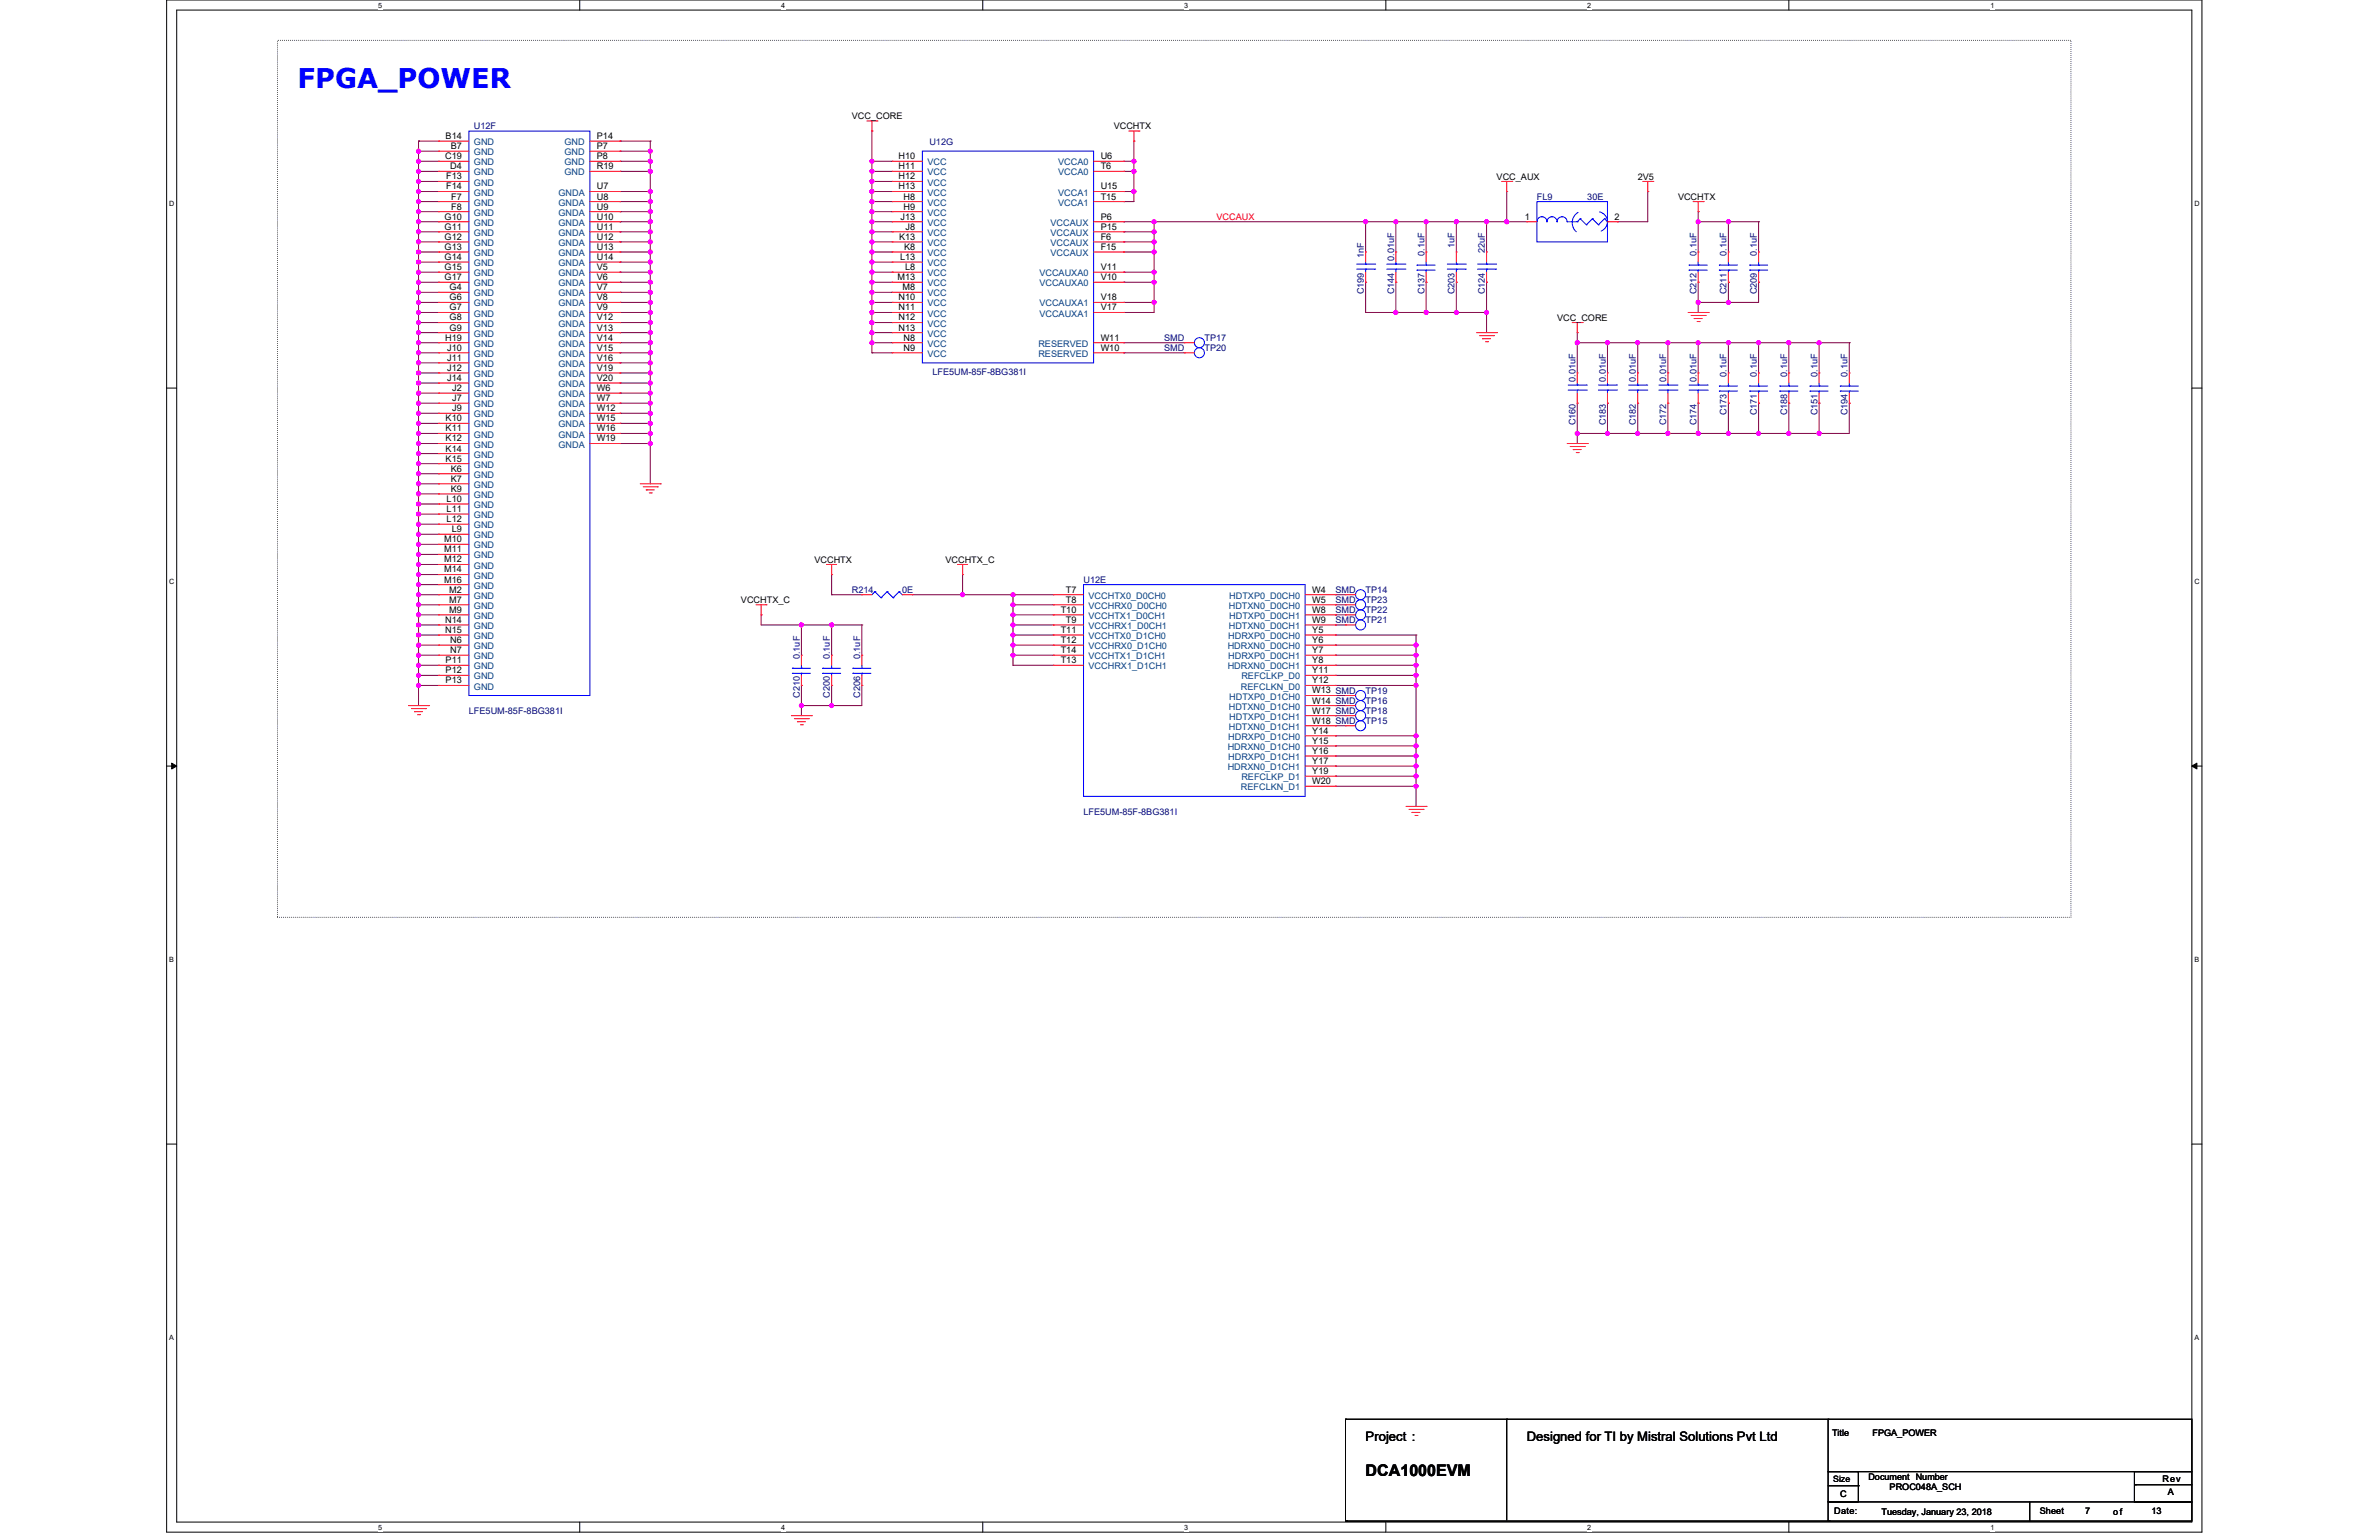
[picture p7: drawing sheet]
<svg xmlns="http://www.w3.org/2000/svg" width="432mm" height="279mm" viewBox="0 0 432 279" stroke-linecap="round" stroke-linejoin="round" font-family="sans-serif">
<defs><g id="words">
<text font-size="4.9" fill="#00f" x="54" y="15.9">FPGA_POWER</text>
<text font-size="2.9" x="247.9" y="267.8">DCA1000EVM</text>
<g font-size="2.4">
<text x="247.9" y="261.5">Project :</text>
<text x="277.1" y="261.5">Designed for TI by Mistral Solutions Pvt Ltd</text>
</g>
<g font-size="1.6" fill="#000080">
<text x="86" y="23.4">U12F</text>
<text x="168.7" y="26.4">U12G</text>
<text x="279" y="36.2">FL9</text>
<text x="288.1" y="36.2">30E</text>
<text x="247.6" y="46.8" transform="rotate(-90 247.6 46.8)">1nF</text>
<text x="253" y="47.4" transform="rotate(-90 253 47.4)">0.01uF</text>
<text x="258.5" y="46.5" transform="rotate(-90 258.5 46.5)">0.1uF</text>
<text x="264" y="45" transform="rotate(-90 264 45)">1uF</text>
<text x="269.5" y="45.9" transform="rotate(-90 269.5 45.9)">22uF</text>
<text x="307.9" y="46.5" transform="rotate(-90 307.9 46.5)">0.1uF</text>
<text x="313.4" y="46.5" transform="rotate(-90 313.4 46.5)">0.1uF</text>
<text x="318.9" y="46.5" transform="rotate(-90 318.9 46.5)">0.1uF</text>
<text x="247.6" y="53.4" transform="rotate(-90 247.6 53.4)">C199</text>
<text x="253" y="53.4" transform="rotate(-90 253 53.4)">C144</text>
<text x="258.5" y="53.4" transform="rotate(-90 258.5 53.4)">C137</text>
<text x="264" y="53.4" transform="rotate(-90 264 53.4)">C203</text>
<text x="269.5" y="53.4" transform="rotate(-90 269.5 53.4)">C124</text>
<text x="307.9" y="53.4" transform="rotate(-90 307.9 53.4)">C212</text>
<text x="313.4" y="53.4" transform="rotate(-90 313.4 53.4)">C211</text>
<text x="318.9" y="53.4" transform="rotate(-90 318.9 53.4)">C209</text>
<text x="211.3" y="61.8">SMD</text>
<text x="211.3" y="63.7">SMD</text>
<text x="218.6" y="61.8">TP17</text>
<text x="218.6" y="63.7">TP20</text>
<text x="169.2" y="68.1">LFE5UM-85F-8BG381I</text>
<text x="286" y="69.3" transform="rotate(-90 286 69.3)">0.01uF</text>
<text x="291.5" y="69.3" transform="rotate(-90 291.5 69.3)">0.01uF</text>
<text x="296.9" y="69.3" transform="rotate(-90 296.9 69.3)">0.01uF</text>
<text x="302.4" y="69.3" transform="rotate(-90 302.4 69.3)">0.01uF</text>
<text x="307.9" y="69.3" transform="rotate(-90 307.9 69.3)">0.01uF</text>
<text x="313.4" y="68.4" transform="rotate(-90 313.4 68.4)">0.1uF</text>
<text x="318.9" y="68.4" transform="rotate(-90 318.9 68.4)">0.1uF</text>
<text x="324.4" y="68.4" transform="rotate(-90 324.4 68.4)">0.1uF</text>
<text x="329.9" y="68.4" transform="rotate(-90 329.9 68.4)">0.1uF</text>
<text x="335.3" y="68.4" transform="rotate(-90 335.3 68.4)">0.1uF</text>
<text x="286" y="77.2" transform="rotate(-90 286 77.2)">C160</text>
<text x="291.5" y="77.2" transform="rotate(-90 291.5 77.2)">C183</text>
<text x="296.9" y="77.2" transform="rotate(-90 296.9 77.2)">C182</text>
<text x="302.4" y="77.2" transform="rotate(-90 302.4 77.2)">C172</text>
<text x="307.9" y="77.2" transform="rotate(-90 307.9 77.2)">C174</text>
<text x="313.4" y="75.3" transform="rotate(-90 313.4 75.3)">C173</text>
<text x="318.9" y="75.3" transform="rotate(-90 318.9 75.3)">C171</text>
<text x="324.4" y="75.3" transform="rotate(-90 324.4 75.3)">C188</text>
<text x="329.9" y="75.3" transform="rotate(-90 329.9 75.3)">C151</text>
<text x="335.3" y="75.3" transform="rotate(-90 335.3 75.3)">C194</text>
<text x="154.6" y="107.6">R214</text>
<text x="163.7" y="107.6">0E</text>
<text x="196.7" y="105.7">U12E</text>
<text x="242.4" y="107.6">SMD</text>
<text x="247.9" y="107.6">TP14</text>
<text x="242.4" y="109.4">SMD</text>
<text x="242.4" y="111.2">SMD</text>
<text x="242.4" y="113">SMD</text>
<text x="247.9" y="109.4">TP23</text>
<text x="247.9" y="111.2">TP22</text>
<text x="247.9" y="113">TP21</text>
<text x="145.1" y="119.6" transform="rotate(-90 145.1 119.6)">0.1uF</text>
<text x="150.6" y="119.6" transform="rotate(-90 150.6 119.6)">0.1uF</text>
<text x="156.1" y="119.6" transform="rotate(-90 156.1 119.6)">0.1uF</text>
<text x="247.9" y="125.8">TP19</text>
<text x="85.1" y="129.5">LFE5UM-85F-8BG381I</text>
<text x="145.1" y="126.6" transform="rotate(-90 145.1 126.6)">C210</text>
<text x="150.6" y="126.6" transform="rotate(-90 150.6 126.6)">C200</text>
<text x="156.1" y="126.6" transform="rotate(-90 156.1 126.6)">C206</text>
<text x="247.9" y="127.7">TP16</text>
<text x="247.9" y="129.5">TP18</text>
<text x="247.9" y="131.3">TP15</text>
<text x="196.7" y="147.8">LFE5UM-85F-8BG381I</text>
</g>
<g font-size="1.6">
<text x="154.6" y="21.6">VCC_CORE</text>
<text x="202.2" y="23.4">VCCHTX</text>
<text x="80.8" y="28.9">C19</text>
<text x="80.9" y="25.2">B14</text>
<text x="81.8" y="27.1">B7</text>
<text x="108.3" y="25.2">P14</text>
<text x="108.3" y="27.1">P7</text>
<text x="108.3" y="28.9">P8</text>
<text x="163.1" y="28.9">H10</text>
<text x="199.8" y="28.9">U6</text>
<text x="81" y="32.5">F13</text>
<text x="81" y="34.4">F14</text>
<text x="81.7" y="30.7">D4</text>
<text x="108.3" y="30.7">R19</text>
<text x="108.3" y="34.4">U7</text>
<text x="163.1" y="30.7">H11</text>
<text x="163.1" y="32.5">H12</text>
<text x="163.1" y="34.4">H13</text>
<text x="199.8" y="30.7">T6</text>
<text x="199.8" y="34.4">U15</text>
<text x="271.6" y="32.6">VCC_AUX</text>
<text x="297.3" y="32.6">2V5</text>
<text x="80.7" y="39.9">G10</text>
<text x="80.7" y="41.7">G11</text>
<text x="81.9" y="36.2">F7</text>
<text x="81.9" y="38">F8</text>
<text x="108.3" y="36.2">U8</text>
<text x="108.3" y="38">U9</text>
<text x="108.3" y="39.9">U10</text>
<text x="108.3" y="41.7">U11</text>
<text x="163.5" y="39.9">J13</text>
<text x="164" y="36.2">H8</text>
<text x="164" y="38">H9</text>
<text x="164.4" y="41.7">J8</text>
<text x="199.8" y="36.2">T15</text>
<text x="199.8" y="39.9">P6</text>
<text x="199.8" y="41.7">P15</text>
<text x="276.8" y="39.9">1</text>
<text x="293" y="39.9">2</text>
<text x="304.6" y="36.2">VCCHTX</text>
<text x="80.7" y="43.5">G12</text>
<text x="80.7" y="45.3">G13</text>
<text x="80.7" y="47.2">G14</text>
<text x="108.3" y="43.5">U12</text>
<text x="108.3" y="45.3">U13</text>
<text x="108.3" y="47.2">U14</text>
<text x="163.2" y="43.5">K13</text>
<text x="163.4" y="47.2">L13</text>
<text x="164.1" y="45.3">K8</text>
<text x="199.8" y="43.5">F6</text>
<text x="199.8" y="45.3">F15</text>
<text x="80.7" y="49">G15</text>
<text x="80.7" y="50.8">G17</text>
<text x="81.6" y="52.7">G4</text>
<text x="108.3" y="49">V5</text>
<text x="108.3" y="50.8">V6</text>
<text x="108.3" y="52.7">V7</text>
<text x="162.9" y="50.8">M13</text>
<text x="163.8" y="52.7">M8</text>
<text x="164.3" y="49">L8</text>
<text x="199.8" y="49">V11</text>
<text x="199.8" y="50.8">V10</text>
<text x="81.6" y="54.5">G6</text>
<text x="81.6" y="56.3">G7</text>
<text x="81.6" y="58.1">G8</text>
<text x="81.6" y="60">G9</text>
<text x="108.3" y="54.5">V8</text>
<text x="108.3" y="56.3">V9</text>
<text x="108.3" y="58.1">V12</text>
<text x="108.3" y="60">V13</text>
<text x="163.1" y="54.5">N10</text>
<text x="163.1" y="56.3">N11</text>
<text x="163.1" y="58.1">N12</text>
<text x="163.1" y="60">N13</text>
<text x="199.8" y="54.5">V18</text>
<text x="199.8" y="56.3">V17</text>
<text x="282.6" y="58.2">VCC_CORE</text>
<text x="80.8" y="61.8">H19</text>
<text x="81.2" y="63.6">J10</text>
<text x="81.2" y="65.5">J11</text>
<text x="108.3" y="61.8">V14</text>
<text x="108.3" y="63.6">V15</text>
<text x="108.3" y="65.5">V16</text>
<text x="164" y="61.8">N8</text>
<text x="164" y="63.6">N9</text>
<text x="199.8" y="61.8">W11</text>
<text x="199.8" y="63.6">W10</text>
<text x="81.2" y="67.3">J12</text>
<text x="81.2" y="69.1">J14</text>
<text x="82.1" y="70.9">J2</text>
<text x="108.3" y="67.3">V19</text>
<text x="108.3" y="69.1">V20</text>
<text x="108.3" y="70.9">W6</text>
<text x="80.9" y="76.4">K10</text>
<text x="82.1" y="72.8">J7</text>
<text x="82.1" y="74.6">J9</text>
<text x="108.3" y="72.8">W7</text>
<text x="108.3" y="74.6">W12</text>
<text x="108.3" y="76.4">W15</text>
<text x="80.9" y="78.3">K11</text>
<text x="80.9" y="80.1">K12</text>
<text x="80.9" y="81.9">K14</text>
<text x="80.9" y="83.8">K15</text>
<text x="108.3" y="78.3">W16</text>
<text x="108.3" y="80.1">W19</text>
<text x="81.8" y="85.6">K6</text>
<text x="81.8" y="87.4">K7</text>
<text x="81.8" y="89.2">K9</text>
<text x="81.1" y="91.1">L10</text>
<text x="81.1" y="92.9">L11</text>
<text x="81.1" y="94.7">L12</text>
<text x="80.6" y="98.4">M10</text>
<text x="80.6" y="100.2">M11</text>
<text x="82" y="96.6">L9</text>
<text x="80.6" y="102">M12</text>
<text x="80.6" y="103.9">M14</text>
<text x="80.6" y="105.7">M16</text>
<text x="81.5" y="107.5">M2</text>
<text x="147.8" y="102.1">VCCHTX</text>
<text x="171.6" y="102.1">VCCHTX_C</text>
<text x="193.5" y="107.5">T7</text>
<text x="238.2" y="107.5">W4</text>
<text x="80.8" y="113">N14</text>
<text x="81.5" y="109.4">M7</text>
<text x="81.5" y="111.2">M9</text>
<text x="134.5" y="109.4">VCCHTX_C</text>
<text x="192.5" y="111.2">T10</text>
<text x="193.5" y="109.4">T8</text>
<text x="193.5" y="113">T9</text>
<text x="238.2" y="109.4">W5</text>
<text x="238.2" y="111.2">W8</text>
<text x="238.2" y="113">W9</text>
<text x="80.8" y="114.8">N15</text>
<text x="81.7" y="116.7">N6</text>
<text x="81.7" y="118.5">N7</text>
<text x="192.5" y="114.8">T11</text>
<text x="192.5" y="116.7">T12</text>
<text x="192.5" y="118.5">T14</text>
<text x="238.2" y="114.8">Y5</text>
<text x="238.2" y="116.7">Y6</text>
<text x="238.2" y="118.5">Y7</text>
<text x="80.9" y="120.3">P11</text>
<text x="80.9" y="122.2">P12</text>
<text x="80.9" y="124">P13</text>
<text x="192.5" y="120.3">T13</text>
<text x="238.2" y="120.3">Y8</text>
<text x="238.2" y="122.2">Y11</text>
<text x="238.2" y="124">Y12</text>
<text x="238.2" y="125.8">W13 SMD</text>
<text x="238.2" y="127.6">W14 SMD</text>
<text x="238.2" y="129.5">W17 SMD</text>
<text x="238.2" y="131.3">W18 SMD</text>
<text x="238.2" y="133.1">Y14</text>
<text x="238.2" y="135">Y15</text>
<text x="238.2" y="136.8">Y16</text>
<text x="238.2" y="138.6">Y17</text>
<text x="238.2" y="140.4">Y19</text>
<text x="238.2" y="142.3">W20</text>
<text x="332.5" y="260.4">Title</text>
<text x="339.9" y="260.4">FPGA_POWER</text>
<text x="332.7" y="268.8">Size</text>
<text x="339.1" y="268.5">Document Number</text>
<text x="392.5" y="268.9">Rev</text>
<text x="332.9" y="274.7">Date:</text>
<text x="334" y="271.6">C</text>
<text x="341.5" y="274.9">Tuesday, January 23, 2018</text>
<text x="343" y="270.3">PROC048A_SCH</text>
<text x="370.2" y="274.7">Sheet</text>
<text x="378.4" y="274.7">7</text>
<text x="383.6" y="274.9">of</text>
<text x="390.5" y="274.7">13</text>
<text x="393.4" y="271.2">A</text>
</g>
<g font-size="1.6" fill="#004080">
<text x="86" y="26.3">GND</text>
<text x="86" y="28.2">GND</text>
<text x="102.5" y="26.3">GND</text>
<text x="102.5" y="28.2">GND</text>
<text x="86" y="30">GND</text>
<text x="86" y="31.8">GND</text>
<text x="86" y="33.7">GND</text>
<text x="86" y="35.5">GND</text>
<text x="101.4" y="35.5">GNDA</text>
<text x="102.5" y="30">GND</text>
<text x="102.5" y="31.8">GND</text>
<text x="168.3" y="30">VCC</text>
<text x="168.3" y="31.8">VCC</text>
<text x="168.3" y="33.7">VCC</text>
<text x="168.3" y="35.5">VCC</text>
<text x="192.1" y="30">VCCA0</text>
<text x="192.1" y="31.8">VCCA0</text>
<text x="192.1" y="35.5">VCCA1</text>
<text x="86" y="37.3">GND</text>
<text x="86" y="39.1">GND</text>
<text x="86" y="41">GND</text>
<text x="101.4" y="37.3">GNDA</text>
<text x="101.4" y="39.1">GNDA</text>
<text x="101.4" y="41">GNDA</text>
<text x="168.3" y="37.3">VCC</text>
<text x="168.3" y="39.1">VCC</text>
<text x="168.3" y="41">VCC</text>
<text x="190.7" y="41">VCCAUX</text>
<text x="192.1" y="37.3">VCCA1</text>
<text x="86" y="42.8">GND</text>
<text x="86" y="44.6">GND</text>
<text x="86" y="46.5">GND</text>
<text x="101.4" y="42.8">GNDA</text>
<text x="101.4" y="44.6">GNDA</text>
<text x="101.4" y="46.5">GNDA</text>
<text x="168.3" y="42.8">VCC</text>
<text x="168.3" y="44.6">VCC</text>
<text x="168.3" y="46.5">VCC</text>
<text x="190.7" y="42.8">VCCAUX</text>
<text x="190.7" y="44.6">VCCAUX</text>
<text x="190.7" y="46.5">VCCAUX</text>
<text x="86" y="48.3">GND</text>
<text x="86" y="50.1">GND</text>
<text x="86" y="51.9">GND</text>
<text x="86" y="53.8">GND</text>
<text x="101.4" y="48.3">GNDA</text>
<text x="101.4" y="50.1">GNDA</text>
<text x="101.4" y="51.9">GNDA</text>
<text x="101.4" y="53.8">GNDA</text>
<text x="168.3" y="48.3">VCC</text>
<text x="168.3" y="50.1">VCC</text>
<text x="168.3" y="51.9">VCC</text>
<text x="168.3" y="53.8">VCC</text>
<text x="188.7" y="50.1">VCCAUXA0</text>
<text x="188.7" y="51.9">VCCAUXA0</text>
<text x="86" y="55.6">GND</text>
<text x="86" y="57.4">GND</text>
<text x="86" y="59.3">GND</text>
<text x="101.4" y="55.6">GNDA</text>
<text x="101.4" y="57.4">GNDA</text>
<text x="101.4" y="59.3">GNDA</text>
<text x="168.3" y="55.6">VCC</text>
<text x="168.3" y="57.4">VCC</text>
<text x="168.3" y="59.3">VCC</text>
<text x="188.7" y="55.6">VCCAUXA1</text>
<text x="188.7" y="57.4">VCCAUXA1</text>
<text x="86" y="61.1">GND</text>
<text x="86" y="62.9">GND</text>
<text x="86" y="64.8">GND</text>
<text x="101.4" y="61.1">GNDA</text>
<text x="101.4" y="62.9">GNDA</text>
<text x="101.4" y="64.8">GNDA</text>
<text x="168.3" y="61.1">VCC</text>
<text x="168.3" y="62.9">VCC</text>
<text x="168.3" y="64.8">VCC</text>
<text x="188.5" y="62.9">RESERVED</text>
<text x="188.5" y="64.8">RESERVED</text>
<text x="86" y="66.6">GND</text>
<text x="86" y="68.4">GND</text>
<text x="86" y="70.2">GND</text>
<text x="101.4" y="66.6">GNDA</text>
<text x="101.4" y="68.4">GNDA</text>
<text x="101.4" y="70.2">GNDA</text>
<text x="86" y="72.1">GND</text>
<text x="86" y="73.9">GND</text>
<text x="86" y="75.7">GND</text>
<text x="86" y="77.6">GND</text>
<text x="101.4" y="72.1">GNDA</text>
<text x="101.4" y="73.9">GNDA</text>
<text x="101.4" y="75.7">GNDA</text>
<text x="101.4" y="77.6">GNDA</text>
<text x="86" y="79.4">GND</text>
<text x="86" y="81.2">GND</text>
<text x="86" y="83">GND</text>
<text x="101.4" y="79.4">GNDA</text>
<text x="101.4" y="81.2">GNDA</text>
<text x="86" y="84.9">GND</text>
<text x="86" y="86.7">GND</text>
<text x="86" y="88.5">GND</text>
<text x="86" y="90.4">GND</text>
<text x="86" y="92.2">GND</text>
<text x="86" y="94">GND</text>
<text x="86" y="95.8">GND</text>
<text x="86" y="97.7">GND</text>
<text x="86" y="99.5">GND</text>
<text x="86" y="101.3">GND</text>
<text x="86" y="103.2">GND</text>
<text x="86" y="105">GND</text>
<text x="86" y="106.8">GND</text>
<text x="86" y="108.6">GND</text>
<text x="86" y="110.5">GND</text>
<text x="86" y="112.3">GND</text>
<text x="197.6" y="108.6">VCCHTX0_D0CH0</text>
<text x="197.6" y="110.5">VCCHRX0_D0CH0</text>
<text x="197.6" y="112.3">VCCHTX1_D0CH1</text>
<text x="223" y="110.5">HDTXN0_D0CH0</text>
<text x="223.1" y="108.6">HDTXP0_D0CH0</text>
<text x="223.1" y="112.3">HDTXP0_D0CH1</text>
<text x="86" y="114.1">GND</text>
<text x="86" y="116">GND</text>
<text x="86" y="117.8">GND</text>
<text x="86" y="119.6">GND</text>
<text x="197.6" y="114.1">VCCHRX1_D0CH1</text>
<text x="197.6" y="116">VCCHTX0_D1CH0</text>
<text x="197.6" y="117.8">VCCHRX0_D1CH0</text>
<text x="197.6" y="119.6">VCCHTX1_D1CH1</text>
<text x="222.8" y="117.8">HDRXN0_D0CH0</text>
<text x="222.9" y="116">HDRXP0_D0CH0</text>
<text x="222.9" y="119.6">HDRXP0_D0CH1</text>
<text x="223" y="114.1">HDTXN0_D0CH1</text>
<text x="86" y="121.4">GND</text>
<text x="86" y="123.3">GND</text>
<text x="86" y="125.1">GND</text>
<text x="197.6" y="121.4">VCCHRX1_D1CH1</text>
<text x="222.8" y="121.4">HDRXN0_D0CH1</text>
<text x="225.2" y="125.1">REFCLKN_D0</text>
<text x="225.3" y="123.3">REFCLKP_D0</text>
<text x="223" y="128.8">HDTXN0_D1CH0</text>
<text x="223.1" y="126.9">HDTXP0_D1CH0</text>
<text x="223.1" y="130.6">HDTXP0_D1CH1</text>
<text x="222.8" y="136.1">HDRXN0_D1CH0</text>
<text x="222.9" y="134.2">HDRXP0_D1CH0</text>
<text x="222.9" y="137.9">HDRXP0_D1CH1</text>
<text x="223" y="132.4">HDTXN0_D1CH1</text>
<text x="222.8" y="139.7">HDRXN0_D1CH1</text>
<text x="225.2" y="143.4">REFCLKN_D1</text>
<text x="225.3" y="141.6">REFCLKP_D1</text>
</g>
<text font-size="1.6" fill="#f00" x="220.8" y="39.9">VCCAUX</text>
<g font-size="1.3">
<text x="68.6" y="1.4">5</text>
<text x="141.8" y="1.4">4</text>
<text x="215" y="1.4">3</text>
<text x="288.1" y="1.4">2</text>
<text x="361.3" y="1.4">1</text>
<text x="30.7" y="37.3">D</text>
<text x="398.3" y="37.3">D</text>
<text x="30.7" y="105.9">C</text>
<text x="398.3" y="105.9">C</text>
<text x="30.7" y="174.5">B</text>
<text x="398.3" y="174.5">B</text>
<text x="30.7" y="243">A</text>
<text x="398.3" y="243">A</text>
<text x="68.6" y="277.5">5</text>
<text x="141.8" y="277.5">4</text>
<text x="215" y="277.5">3</text>
<text x="288.1" y="277.5">2</text>
<text x="361.3" y="277.5">1</text>
</g>
</g></defs>
<path d="M30.2 0h369.5v278h-369.5zM32.1 1.8h365.7v274.3h-365.7z" fill="none" stroke="#000" stroke-width=".18"/>
<g fill="#fff">
<path d="M68.7 .2h.7v1.4h-.7z"/>
<path d="M68.7 276.3h.7v1.5h-.7z"/>
</g>
<path d="M105.2 0v1.8M105.2 276.1v1.9" fill="none" stroke="#000" stroke-width=".18"/>
<g fill="#fff">
<path d="M141.8 .2h.7v1.4h-.7z"/>
<path d="M141.8 276.3h.7v1.5h-.7z"/>
</g>
<path d="M178.4 0v1.8M178.4 276.1v1.9" fill="none" stroke="#000" stroke-width=".18"/>
<g fill="#fff">
<path d="M215 .2h.7v1.4h-.7z"/>
<path d="M215 276.3h.7v1.5h-.7z"/>
</g>
<path d="M251.5 0v1.8M251.5 276.1v1.9" fill="none" stroke="#000" stroke-width=".18"/>
<g fill="#fff">
<path d="M288.1 .2h.7v1.4h-.7z"/>
<path d="M288.1 276.3h.7v1.5h-.7z"/>
</g>
<path d="M324.7 0v1.8M324.7 276.1v1.9" fill="none" stroke="#000" stroke-width=".18"/>
<g fill="#fff">
<path d="M361.3 .2h.7v1.4h-.7z"/>
<path d="M361.3 276.3h.7v1.5h-.7z"/>
<path d="M30.7 36.1h1v1.5h-1z"/>
<path d="M398.3 36.1h.9v1.5h-.9z"/>
<path d="M30.7 104.7h1v1.5h-1z"/>
<path d="M398.3 104.7h.9v1.5h-.9z"/>
</g>
<path d="M30.2 70.4h1.9M397.8 70.4h1.9" fill="none" stroke="#000" stroke-width=".18"/>
<g fill="#fff">
<path d="M30.7 173.3h.9v1.4h-.9z"/>
<path d="M398.3 173.3h.9v1.4h-.9z"/>
</g>
<path d="M30.2 139h1.9M31.2 138.5l.9 .5-.9 .5zM397.8 139l.9-.5v1zM397.8 139h1.9" fill="none" stroke="#000" stroke-width=".18"/>
<path d="M31.2 138.5l.9 .5-.9 .5zM397.8 139l.9-.5v1z" fill="#000"/>
<g fill="#fff">
<path d="M30.7 241.9h.9v1.4h-.9z"/>
<path d="M398.3 241.9h.9v1.4h-.9z"/>
</g>
<path d="M30.2 207.6h1.9M397.8 207.6h1.9" fill="none" stroke="#000" stroke-width=".18"/>
<path d="M50.4 7.3h325.5v159.1h-325.5z" fill="none" stroke="#000" stroke-width=".18" stroke-dasharray="0 .4"/>
<path d="M286.3 60.4h.1M286.3 73.2h.1M286.3 60.4v1.8M286.3 73.2v5.4" fill="none" stroke="#800040" stroke-width=".18"/>
<circle cx="286.3" cy="78.6" r=".37" fill="#f0f"/>
<circle cx="286.3" cy="78.6" r=".37" fill="none" stroke="#f0f" stroke-width=".18"/>
<path d="M286.3 62.2h.1M286.3 62.2h5.5M286.3 62.2v5.5M335.7 62.2h.1M335.7 62.2v5.5" fill="none" stroke="#800040" stroke-width=".18"/>
<circle cx="286.3" cy="62.2" r=".37" fill="#f0f"/>
<circle cx="286.3" cy="62.2" r=".37" fill="none" stroke="#f0f" stroke-width=".18"/>
<path d="M286.3 78.6h.1M286.3 78.6h5.5M335.7 73.2h.1M335.7 73.2v5.4" fill="none" stroke="#800040" stroke-width=".18"/>
<circle cx="291.8" cy="78.6" r=".37" fill="#f0f"/>
<circle cx="291.8" cy="78.6" r=".37" fill="none" stroke="#f0f" stroke-width=".18"/>
<path d="M286.3 78.6h.1M286.3 78.6v1.9M291.8 62.2h.1M291.8 62.2v5.5M291.8 62.2h5.4" fill="none" stroke="#800040" stroke-width=".18"/>
<circle cx="297.2" cy="62.2" r=".37" fill="#f0f"/>
<circle cx="297.2" cy="62.2" r=".37" fill="none" stroke="#f0f" stroke-width=".18"/>
<circle cx="291.8" cy="62.2" r=".37" fill="#f0f"/>
<circle cx="291.8" cy="62.2" r=".37" fill="none" stroke="#f0f" stroke-width=".18"/>
<path d="M297.2 62.2h.1M297.2 62.2v5.5M297.2 62.2h11M302.7 62.2h.1M302.7 62.2v5.5" fill="none" stroke="#800040" stroke-width=".18"/>
<circle cx="302.7" cy="62.2" r=".37" fill="#f0f"/>
<circle cx="302.7" cy="62.2" r=".37" fill="none" stroke="#f0f" stroke-width=".18"/>
<path d="M308.2 62.2h.1M308.2 62.2v5.5M308.2 62.2h5.5" fill="none" stroke="#800040" stroke-width=".18"/>
<circle cx="313.7" cy="62.2" r=".37" fill="#f0f"/>
<circle cx="313.7" cy="62.2" r=".37" fill="none" stroke="#f0f" stroke-width=".18"/>
<circle cx="308.2" cy="62.2" r=".37" fill="#f0f"/>
<circle cx="308.2" cy="62.2" r=".37" fill="none" stroke="#f0f" stroke-width=".18"/>
<path d="M313.7 62.2h.1M313.7 62.2v5.5M313.7 62.2h11M319.2 62.2h.1M319.2 62.2v5.5" fill="none" stroke="#800040" stroke-width=".18"/>
<circle cx="319.2" cy="62.2" r=".37" fill="#f0f"/>
<circle cx="319.2" cy="62.2" r=".37" fill="none" stroke="#f0f" stroke-width=".18"/>
<path d="M324.7 62.2h.1M324.7 62.2v5.5" fill="none" stroke="#800040" stroke-width=".18"/>
<circle cx="324.7" cy="62.2" r=".37" fill="#f0f"/>
<circle cx="324.7" cy="62.2" r=".37" fill="none" stroke="#f0f" stroke-width=".18"/>
<path d="M324.7 62.2h.1M324.7 62.2h11M330.2 62.2h.1M330.2 62.2v5.5" fill="none" stroke="#800040" stroke-width=".18"/>
<circle cx="330.2" cy="62.2" r=".37" fill="#f0f"/>
<circle cx="330.2" cy="62.2" r=".37" fill="none" stroke="#f0f" stroke-width=".18"/>
<path d="M291.8 73.2h.1M291.8 78.6h.1M291.8 73.2v5.4M297.2 73.2h.1M297.2 73.2v5.4h-5.4" fill="none" stroke="#800040" stroke-width=".18"/>
<circle cx="297.2" cy="78.6" r=".37" fill="#f0f"/>
<circle cx="297.2" cy="78.6" r=".37" fill="none" stroke="#f0f" stroke-width=".18"/>
<path d="M297.2 78.6h.1M297.2 78.6h5.5" fill="none" stroke="#800040" stroke-width=".18"/>
<circle cx="302.7" cy="78.6" r=".37" fill="#f0f"/>
<circle cx="302.7" cy="78.6" r=".37" fill="none" stroke="#f0f" stroke-width=".18"/>
<path d="M302.7 73.2h.1M302.7 78.6h.1M302.7 73.2v5.4M302.7 78.6h11M308.2 73.2h.1M308.2 78.6h.1M308.2 73.2v5.4" fill="none" stroke="#800040" stroke-width=".18"/>
<circle cx="313.7" cy="78.6" r=".37" fill="#f0f"/>
<circle cx="313.7" cy="78.6" r=".37" fill="none" stroke="#f0f" stroke-width=".18"/>
<circle cx="308.2" cy="78.6" r=".37" fill="#f0f"/>
<circle cx="308.2" cy="78.6" r=".37" fill="none" stroke="#f0f" stroke-width=".18"/>
<path d="M313.7 73.2h.1M313.7 78.6h.1M313.7 73.2v5.4M319.2 73.2h.1M319.2 73.2v5.4h-5.5" fill="none" stroke="#800040" stroke-width=".18"/>
<circle cx="319.2" cy="78.6" r=".37" fill="#f0f"/>
<circle cx="319.2" cy="78.6" r=".37" fill="none" stroke="#f0f" stroke-width=".18"/>
<path d="M319.2 78.6h.1M324.7 73.2h.1M324.7 73.2v5.4h-5.5" fill="none" stroke="#800040" stroke-width=".18"/>
<circle cx="324.7" cy="78.6" r=".37" fill="#f0f"/>
<circle cx="324.7" cy="78.6" r=".37" fill="none" stroke="#f0f" stroke-width=".18"/>
<path d="M324.7 78.6h.1M324.7 78.6h11M330.2 73.2h.1M330.2 78.6h.1M330.2 73.2v5.4" fill="none" stroke="#800040" stroke-width=".18"/>
<circle cx="330.2" cy="78.6" r=".37" fill="#f0f"/>
<circle cx="330.2" cy="78.6" r=".37" fill="none" stroke="#f0f" stroke-width=".18"/>
<path d="M76 25.6h.1M76 27.4h.1M76 25.6h3.6M76 25.6v1.8M76 27.4h3.6" fill="none" stroke="#800040" stroke-width=".18"/>
<circle cx="76" cy="27.4" r=".37" fill="#f0f"/>
<circle cx="76" cy="27.4" r=".37" fill="none" stroke="#f0f" stroke-width=".18"/>
<path d="M76 31.1h.1M76 31.1h3.6" fill="none" stroke="#800040" stroke-width=".18"/>
<circle cx="76" cy="31.1" r=".37" fill="#f0f"/>
<circle cx="76" cy="31.1" r=".37" fill="none" stroke="#f0f" stroke-width=".18"/>
<path d="M76 32.9h.1M76 32.9h3.6" fill="none" stroke="#800040" stroke-width=".18"/>
<circle cx="76" cy="32.9" r=".37" fill="#f0f"/>
<circle cx="76" cy="32.9" r=".37" fill="none" stroke="#f0f" stroke-width=".18"/>
<path d="M76 34.7h.1M76 34.7h3.6" fill="none" stroke="#800040" stroke-width=".18"/>
<circle cx="76" cy="34.7" r=".37" fill="#f0f"/>
<circle cx="76" cy="34.7" r=".37" fill="none" stroke="#f0f" stroke-width=".18"/>
<path d="M76 36.6h.1M76 36.6h3.6" fill="none" stroke="#800040" stroke-width=".18"/>
<circle cx="76" cy="36.6" r=".37" fill="#f0f"/>
<circle cx="76" cy="36.6" r=".37" fill="none" stroke="#f0f" stroke-width=".18"/>
<path d="M76 38.4h.1M76 38.4h3.6" fill="none" stroke="#800040" stroke-width=".18"/>
<circle cx="76" cy="38.4" r=".37" fill="#f0f"/>
<circle cx="76" cy="38.4" r=".37" fill="none" stroke="#f0f" stroke-width=".18"/>
<path d="M76 40.2h.1M76 40.2h3.6" fill="none" stroke="#800040" stroke-width=".18"/>
<circle cx="76" cy="40.2" r=".37" fill="#f0f"/>
<circle cx="76" cy="40.2" r=".37" fill="none" stroke="#f0f" stroke-width=".18"/>
<path d="M76 42.1h.1M76 42.1h3.6" fill="none" stroke="#800040" stroke-width=".18"/>
<circle cx="76" cy="42.1" r=".37" fill="#f0f"/>
<circle cx="76" cy="42.1" r=".37" fill="none" stroke="#f0f" stroke-width=".18"/>
<path d="M76 43.9h.1M76 43.9h3.6" fill="none" stroke="#800040" stroke-width=".18"/>
<circle cx="76" cy="43.9" r=".37" fill="#f0f"/>
<circle cx="76" cy="43.9" r=".37" fill="none" stroke="#f0f" stroke-width=".18"/>
<path d="M76 45.7h.1M76 45.7h3.6" fill="none" stroke="#800040" stroke-width=".18"/>
<circle cx="76" cy="45.7" r=".37" fill="#f0f"/>
<circle cx="76" cy="45.7" r=".37" fill="none" stroke="#f0f" stroke-width=".18"/>
<path d="M76 47.5h.1M76 47.5h3.6" fill="none" stroke="#800040" stroke-width=".18"/>
<circle cx="76" cy="47.5" r=".37" fill="#f0f"/>
<circle cx="76" cy="47.5" r=".37" fill="none" stroke="#f0f" stroke-width=".18"/>
<path d="M76 49.4h.1M76 49.4h3.6" fill="none" stroke="#800040" stroke-width=".18"/>
<circle cx="76" cy="49.4" r=".37" fill="#f0f"/>
<circle cx="76" cy="49.4" r=".37" fill="none" stroke="#f0f" stroke-width=".18"/>
<path d="M76 51.2h.1M76 51.2h3.6" fill="none" stroke="#800040" stroke-width=".18"/>
<circle cx="76" cy="51.2" r=".37" fill="#f0f"/>
<circle cx="76" cy="51.2" r=".37" fill="none" stroke="#f0f" stroke-width=".18"/>
<path d="M76 53h.1M76 53h3.6" fill="none" stroke="#800040" stroke-width=".18"/>
<circle cx="76" cy="53" r=".37" fill="#f0f"/>
<circle cx="76" cy="53" r=".37" fill="none" stroke="#f0f" stroke-width=".18"/>
<path d="M76 54.9h.1M76 54.9h3.6" fill="none" stroke="#800040" stroke-width=".18"/>
<circle cx="76" cy="54.9" r=".37" fill="#f0f"/>
<circle cx="76" cy="54.9" r=".37" fill="none" stroke="#f0f" stroke-width=".18"/>
<path d="M76 56.7h.1M76 56.7h3.6" fill="none" stroke="#800040" stroke-width=".18"/>
<circle cx="76" cy="56.7" r=".37" fill="#f0f"/>
<circle cx="76" cy="56.7" r=".37" fill="none" stroke="#f0f" stroke-width=".18"/>
<path d="M76 58.5h.1M76 58.5h3.6" fill="none" stroke="#800040" stroke-width=".18"/>
<circle cx="76" cy="58.5" r=".37" fill="#f0f"/>
<circle cx="76" cy="58.5" r=".37" fill="none" stroke="#f0f" stroke-width=".18"/>
<path d="M76 60.4h.1M76 60.4h3.6" fill="none" stroke="#800040" stroke-width=".18"/>
<circle cx="76" cy="60.3" r=".37" fill="#f0f"/>
<circle cx="76" cy="60.3" r=".37" fill="none" stroke="#f0f" stroke-width=".18"/>
<path d="M76 62.2h.1M76 62.2h3.6" fill="none" stroke="#800040" stroke-width=".18"/>
<circle cx="76" cy="62.2" r=".37" fill="#f0f"/>
<circle cx="76" cy="62.2" r=".37" fill="none" stroke="#f0f" stroke-width=".18"/>
<path d="M76 64h.1M76 64h3.6" fill="none" stroke="#800040" stroke-width=".18"/>
<circle cx="76" cy="64" r=".37" fill="#f0f"/>
<circle cx="76" cy="64" r=".37" fill="none" stroke="#f0f" stroke-width=".18"/>
<path d="M76 65.8h.1M76 65.8h3.6" fill="none" stroke="#800040" stroke-width=".18"/>
<circle cx="76" cy="65.8" r=".37" fill="#f0f"/>
<circle cx="76" cy="65.8" r=".37" fill="none" stroke="#f0f" stroke-width=".18"/>
<path d="M76 67.7h.1M76 67.7h3.6" fill="none" stroke="#800040" stroke-width=".18"/>
<circle cx="76" cy="67.7" r=".37" fill="#f0f"/>
<circle cx="76" cy="67.7" r=".37" fill="none" stroke="#f0f" stroke-width=".18"/>
<path d="M76 69.5h.1M76 71.3h.1M76 73.2h.1M76 69.5h3.6M76 71.3h3.6M76 73.2h3.6" fill="none" stroke="#800040" stroke-width=".18"/>
<circle cx="76" cy="73.1" r=".37" fill="#f0f"/>
<circle cx="76" cy="73.1" r=".37" fill="none" stroke="#f0f" stroke-width=".18"/>
<path d="M76 75h.1M76 75h3.6" fill="none" stroke="#800040" stroke-width=".18"/>
<circle cx="76" cy="75" r=".37" fill="#f0f"/>
<circle cx="76" cy="75" r=".37" fill="none" stroke="#f0f" stroke-width=".18"/>
<path d="M76 76.8h.1M76 76.8h3.6" fill="none" stroke="#800040" stroke-width=".18"/>
<circle cx="76" cy="76.8" r=".37" fill="#f0f"/>
<circle cx="76" cy="76.8" r=".37" fill="none" stroke="#f0f" stroke-width=".18"/>
<path d="M76 78.6h.1M76 78.6h3.6" fill="none" stroke="#800040" stroke-width=".18"/>
<circle cx="76" cy="78.6" r=".37" fill="#f0f"/>
<circle cx="76" cy="78.6" r=".37" fill="none" stroke="#f0f" stroke-width=".18"/>
<path d="M76 80.5h.1M76 80.5h3.6" fill="none" stroke="#800040" stroke-width=".18"/>
<circle cx="76" cy="80.5" r=".37" fill="#f0f"/>
<circle cx="76" cy="80.5" r=".37" fill="none" stroke="#f0f" stroke-width=".18"/>
<path d="M76 82.3h.1M76 82.3h3.6" fill="none" stroke="#800040" stroke-width=".18"/>
<circle cx="76" cy="82.3" r=".37" fill="#f0f"/>
<circle cx="76" cy="82.3" r=".37" fill="none" stroke="#f0f" stroke-width=".18"/>
<path d="M76 84.1h.1M76 84.1h3.6" fill="none" stroke="#800040" stroke-width=".18"/>
<circle cx="76" cy="84.1" r=".37" fill="#f0f"/>
<circle cx="76" cy="84.1" r=".37" fill="none" stroke="#f0f" stroke-width=".18"/>
<path d="M76 86h.1M76 86h3.6" fill="none" stroke="#800040" stroke-width=".18"/>
<circle cx="76" cy="85.9" r=".37" fill="#f0f"/>
<circle cx="76" cy="85.9" r=".37" fill="none" stroke="#f0f" stroke-width=".18"/>
<path d="M76 87.8h.1M76 87.8h3.6" fill="none" stroke="#800040" stroke-width=".18"/>
<circle cx="76" cy="87.8" r=".37" fill="#f0f"/>
<circle cx="76" cy="87.8" r=".37" fill="none" stroke="#f0f" stroke-width=".18"/>
<path d="M76 89.6h.1M76 89.6h3.6" fill="none" stroke="#800040" stroke-width=".18"/>
<circle cx="76" cy="89.6" r=".37" fill="#f0f"/>
<circle cx="76" cy="89.6" r=".37" fill="none" stroke="#f0f" stroke-width=".18"/>
<path d="M76 91.4h.1M76 91.4h3.6" fill="none" stroke="#800040" stroke-width=".18"/>
<circle cx="76" cy="91.4" r=".37" fill="#f0f"/>
<circle cx="76" cy="91.4" r=".37" fill="none" stroke="#f0f" stroke-width=".18"/>
<path d="M76 93.3h.1M76 93.3h3.6" fill="none" stroke="#800040" stroke-width=".18"/>
<circle cx="76" cy="93.3" r=".37" fill="#f0f"/>
<circle cx="76" cy="93.3" r=".37" fill="none" stroke="#f0f" stroke-width=".18"/>
<path d="M76 95.1h.1M76 95.1h3.6" fill="none" stroke="#800040" stroke-width=".18"/>
<circle cx="76" cy="95.1" r=".37" fill="#f0f"/>
<circle cx="76" cy="95.1" r=".37" fill="none" stroke="#f0f" stroke-width=".18"/>
<path d="M76 96.9h.1M76 96.9h3.6" fill="none" stroke="#800040" stroke-width=".18"/>
<circle cx="76" cy="96.9" r=".37" fill="#f0f"/>
<circle cx="76" cy="96.9" r=".37" fill="none" stroke="#f0f" stroke-width=".18"/>
<path d="M76 98.8h.1M76 98.8h3.6" fill="none" stroke="#800040" stroke-width=".18"/>
<circle cx="76" cy="98.8" r=".37" fill="#f0f"/>
<circle cx="76" cy="98.8" r=".37" fill="none" stroke="#f0f" stroke-width=".18"/>
<path d="M76 100.6h.1M76 100.6h3.6" fill="none" stroke="#800040" stroke-width=".18"/>
<circle cx="76" cy="100.6" r=".37" fill="#f0f"/>
<circle cx="76" cy="100.6" r=".37" fill="none" stroke="#f0f" stroke-width=".18"/>
<path d="M76 102.4h.1M76 102.4h3.6" fill="none" stroke="#800040" stroke-width=".18"/>
<circle cx="76" cy="102.4" r=".37" fill="#f0f"/>
<circle cx="76" cy="102.4" r=".37" fill="none" stroke="#f0f" stroke-width=".18"/>
<path d="M76 104.2h.1M76 106.1h.1M76 107.9h.1M76 104.2h3.6M76 106.1h3.6M76 107.9h3.6" fill="none" stroke="#800040" stroke-width=".18"/>
<circle cx="76" cy="107.9" r=".37" fill="#f0f"/>
<circle cx="76" cy="107.9" r=".37" fill="none" stroke="#f0f" stroke-width=".18"/>
<path d="M76 109.7h.1M76 109.7h3.6" fill="none" stroke="#800040" stroke-width=".18"/>
<circle cx="76" cy="109.7" r=".37" fill="#f0f"/>
<circle cx="76" cy="109.7" r=".37" fill="none" stroke="#f0f" stroke-width=".18"/>
<path d="M76 111.6h.1M76 111.6h3.6" fill="none" stroke="#800040" stroke-width=".18"/>
<circle cx="76" cy="111.6" r=".37" fill="#f0f"/>
<circle cx="76" cy="111.6" r=".37" fill="none" stroke="#f0f" stroke-width=".18"/>
<path d="M76 113.4h.1M76 113.4h3.6" fill="none" stroke="#800040" stroke-width=".18"/>
<circle cx="76" cy="113.4" r=".37" fill="#f0f"/>
<circle cx="76" cy="113.4" r=".37" fill="none" stroke="#f0f" stroke-width=".18"/>
<path d="M76 115.2h.1M76 115.2h3.6" fill="none" stroke="#800040" stroke-width=".18"/>
<circle cx="76" cy="115.2" r=".37" fill="#f0f"/>
<circle cx="76" cy="115.2" r=".37" fill="none" stroke="#f0f" stroke-width=".18"/>
<path d="M76 117h.1M76 117h3.6" fill="none" stroke="#800040" stroke-width=".18"/>
<circle cx="76" cy="117" r=".37" fill="#f0f"/>
<circle cx="76" cy="117" r=".37" fill="none" stroke="#f0f" stroke-width=".18"/>
<path d="M76 118.9h.1M76 118.9h3.6" fill="none" stroke="#800040" stroke-width=".18"/>
<circle cx="76" cy="118.9" r=".37" fill="#f0f"/>
<circle cx="76" cy="118.9" r=".37" fill="none" stroke="#f0f" stroke-width=".18"/>
<path d="M76 120.7h.1M76 120.7h3.6" fill="none" stroke="#800040" stroke-width=".18"/>
<circle cx="76" cy="120.7" r=".37" fill="#f0f"/>
<circle cx="76" cy="120.7" r=".37" fill="none" stroke="#f0f" stroke-width=".18"/>
<path d="M76 122.5h.1M76 122.5h3.6" fill="none" stroke="#800040" stroke-width=".18"/>
<circle cx="76" cy="122.5" r=".37" fill="#f0f"/>
<circle cx="76" cy="122.5" r=".37" fill="none" stroke="#f0f" stroke-width=".18"/>
<path d="M76 124.4h.1M76 124.4h3.6" fill="none" stroke="#800040" stroke-width=".18"/>
<circle cx="76" cy="124.4" r=".37" fill="#f0f"/>
<circle cx="76" cy="124.4" r=".37" fill="none" stroke="#f0f" stroke-width=".18"/>
<path d="M76 29.3h.1M76 29.3h3.6" fill="none" stroke="#800040" stroke-width=".18"/>
<circle cx="76" cy="29.3" r=".37" fill="#f0f"/>
<circle cx="76" cy="29.3" r=".37" fill="none" stroke="#f0f" stroke-width=".18"/>
<g fill="none" stroke="#800040" stroke-width=".18">
<path d="M76 27.4h.1M76 29.3h.1M76 31.1h.1M76 32.9h.1M76 34.7h.1M76 36.6h.1M76 38.4h.1M76 27.4v43.9M76 40.2h.1M76 42.1h.1M76 43.9h.1M76 45.7h.1"/>
<path d="M76 47.5h.1M76 49.4h.1M76 51.2h.1M76 53h.1M76 54.9h.1M76 56.7h.1M76 58.5h.1M76 60.4h.1M76 62.2h.1M76 64h.1M76 65.8h.1M76 67.7h.1"/>
<path d="M76 69.5h.1"/>
</g>
<circle cx="76" cy="71.3" r=".37" fill="#f0f"/>
<circle cx="76" cy="71.3" r=".37" fill="none" stroke="#f0f" stroke-width=".18"/>
<circle cx="76" cy="69.5" r=".37" fill="#f0f"/>
<circle cx="76" cy="69.5" r=".37" fill="none" stroke="#f0f" stroke-width=".18"/>
<g fill="none" stroke="#800040" stroke-width=".18">
<path d="M76 71.3h.1M76 73.2h.1M76 75h.1M76 76.8h.1M76 78.6h.1M76 71.3v34.8M76 80.5h.1M76 82.3h.1M76 84.1h.1M76 86h.1M76 87.8h.1M76 89.6h.1"/>
<path d="M76 91.4h.1M76 93.3h.1M76 95.1h.1M76 96.9h.1M76 98.8h.1M76 100.6h.1M76 102.4h.1M76 104.2h.1"/>
</g>
<circle cx="76" cy="106.1" r=".37" fill="#f0f"/>
<circle cx="76" cy="106.1" r=".37" fill="none" stroke="#f0f" stroke-width=".18"/>
<circle cx="76" cy="104.2" r=".37" fill="#f0f"/>
<circle cx="76" cy="104.2" r=".37" fill="none" stroke="#f0f" stroke-width=".18"/>
<g fill="none" stroke="#800040" stroke-width=".18">
<path d="M118 25.6h.1M118 25.6v1.8M76 106.1h.1M76 107.9h.1M76 109.7h.1M76 111.6h.1M76 113.4h.1M76 115.2h.1M76 117h.1M76 118.9h.1M76 106.1v21.9M76 120.7h.1"/>
<path d="M76 122.5h.1M76 124.4h.1"/>
</g>
<circle cx="118" cy="27.4" r=".37" fill="#f0f"/>
<circle cx="118" cy="27.4" r=".37" fill="none" stroke="#f0f" stroke-width=".18"/>
<path d="M112.5 25.6h.1M112.5 27.4h.1M112.5 29.3h.1M112.5 25.6h5.5M112.5 27.4h5.5M118 27.4h.1M118 27.4v1.9h-5.5" fill="none" stroke="#800040" stroke-width=".18"/>
<circle cx="118" cy="29.3" r=".37" fill="#f0f"/>
<circle cx="118" cy="29.3" r=".37" fill="none" stroke="#f0f" stroke-width=".18"/>
<path d="M118 29.3h.1M118 29.3v1.8" fill="none" stroke="#800040" stroke-width=".18"/>
<circle cx="118" cy="31.1" r=".37" fill="#f0f"/>
<circle cx="118" cy="31.1" r=".37" fill="none" stroke="#f0f" stroke-width=".18"/>
<path d="M112.5 31.1h.1M112.5 34.7h.1M112.5 36.6h.1M112.5 38.4h.1M112.5 31.1h5.5M112.5 36.6h5.5M112.5 38.4h5.5M118 31.1h.1M118 31.1v3.6h-5.5" fill="none" stroke="#800040" stroke-width=".18"/>
<circle cx="118" cy="38.4" r=".37" fill="#f0f"/>
<circle cx="118" cy="38.4" r=".37" fill="none" stroke="#f0f" stroke-width=".18"/>
<path d="M118 34.7h.1M118 34.7v1.9M112.5 40.2h.1M112.5 40.2h5.5" fill="none" stroke="#800040" stroke-width=".18"/>
<circle cx="118" cy="36.6" r=".37" fill="#f0f"/>
<circle cx="118" cy="36.6" r=".37" fill="none" stroke="#f0f" stroke-width=".18"/>
<circle cx="118" cy="34.7" r=".37" fill="#f0f"/>
<circle cx="118" cy="34.7" r=".37" fill="none" stroke="#f0f" stroke-width=".18"/>
<path d="M118 36.6h.1M118 38.4h.1M118 36.6v5.5M118 40.2h.1" fill="none" stroke="#800040" stroke-width=".18"/>
<circle cx="118" cy="42.1" r=".37" fill="#f0f"/>
<circle cx="118" cy="42.1" r=".37" fill="none" stroke="#f0f" stroke-width=".18"/>
<circle cx="118" cy="40.2" r=".37" fill="#f0f"/>
<circle cx="118" cy="40.2" r=".37" fill="none" stroke="#f0f" stroke-width=".18"/>
<path d="M112.5 42.1h.1M112.5 43.9h.1M112.5 42.1h5.5M112.5 43.9h5.5" fill="none" stroke="#800040" stroke-width=".18"/>
<circle cx="118" cy="43.9" r=".37" fill="#f0f"/>
<circle cx="118" cy="43.9" r=".37" fill="none" stroke="#f0f" stroke-width=".18"/>
<path d="M112.5 45.7h.1M112.5 45.7h5.5" fill="none" stroke="#800040" stroke-width=".18"/>
<circle cx="118" cy="45.7" r=".37" fill="#f0f"/>
<circle cx="118" cy="45.7" r=".37" fill="none" stroke="#f0f" stroke-width=".18"/>
<path d="M112.5 47.5h.1M112.5 47.5h5.5M118 42.1h.1M118 43.9h.1M118 45.7h.1M118 47.5h.1M118 42.1v7.3" fill="none" stroke="#800040" stroke-width=".18"/>
<circle cx="118" cy="49.4" r=".37" fill="#f0f"/>
<circle cx="118" cy="49.4" r=".37" fill="none" stroke="#f0f" stroke-width=".18"/>
<circle cx="118" cy="47.5" r=".37" fill="#f0f"/>
<circle cx="118" cy="47.5" r=".37" fill="none" stroke="#f0f" stroke-width=".18"/>
<path d="M112.5 49.4h.1M112.5 51.2h.1M112.5 53h.1M112.5 54.9h.1M112.5 49.4h5.5M112.5 51.2h5.5M112.5 54.9h5.5M118 49.4h.1M118 51.2h.1M118 49.4v3.6h-5.5" fill="none" stroke="#800040" stroke-width=".18"/>
<circle cx="118" cy="51.2" r=".37" fill="#f0f"/>
<circle cx="118" cy="51.2" r=".37" fill="none" stroke="#f0f" stroke-width=".18"/>
<path d="M118 53h.1M118 53v1.9" fill="none" stroke="#800040" stroke-width=".18"/>
<circle cx="118" cy="54.9" r=".37" fill="#f0f"/>
<circle cx="118" cy="54.9" r=".37" fill="none" stroke="#f0f" stroke-width=".18"/>
<circle cx="118" cy="53" r=".37" fill="#f0f"/>
<circle cx="118" cy="53" r=".37" fill="none" stroke="#f0f" stroke-width=".18"/>
<path d="M112.5 56.7h.1M118 54.9h.1M118 54.9v1.8h-5.5" fill="none" stroke="#800040" stroke-width=".18"/>
<circle cx="118" cy="56.7" r=".37" fill="#f0f"/>
<circle cx="118" cy="56.7" r=".37" fill="none" stroke="#f0f" stroke-width=".18"/>
<path d="M112.5 58.5h.1M118 56.7h.1M118 56.7v1.8h-5.5M112.5 60.4h.1M112.5 62.2h.1M112.5 60.4h5.5M112.5 62.2h5.5" fill="none" stroke="#800040" stroke-width=".18"/>
<circle cx="118" cy="58.5" r=".37" fill="#f0f"/>
<circle cx="118" cy="58.5" r=".37" fill="none" stroke="#f0f" stroke-width=".18"/>
<path d="M118 58.5h.1M118 58.5v3.7M118 60.4h.1" fill="none" stroke="#800040" stroke-width=".18"/>
<circle cx="118" cy="62.2" r=".37" fill="#f0f"/>
<circle cx="118" cy="62.2" r=".37" fill="none" stroke="#f0f" stroke-width=".18"/>
<circle cx="118" cy="60.3" r=".37" fill="#f0f"/>
<circle cx="118" cy="60.3" r=".37" fill="none" stroke="#f0f" stroke-width=".18"/>
<path d="M112.5 64h.1M118 62.2h.1M118 62.2v1.8h-5.5" fill="none" stroke="#800040" stroke-width=".18"/>
<circle cx="118" cy="64" r=".37" fill="#f0f"/>
<circle cx="118" cy="64" r=".37" fill="none" stroke="#f0f" stroke-width=".18"/>
<path d="M112.5 65.8h.1M112.5 65.8h5.5" fill="none" stroke="#800040" stroke-width=".18"/>
<circle cx="118" cy="65.8" r=".37" fill="#f0f"/>
<circle cx="118" cy="65.8" r=".37" fill="none" stroke="#f0f" stroke-width=".18"/>
<path d="M112.5 67.7h.1M112.5 67.7h5.5" fill="none" stroke="#800040" stroke-width=".18"/>
<circle cx="118" cy="67.7" r=".37" fill="#f0f"/>
<circle cx="118" cy="67.7" r=".37" fill="none" stroke="#f0f" stroke-width=".18"/>
<path d="M112.5 69.5h.1M112.5 69.5h5.5M118 64h.1M118 65.8h.1M118 67.7h.1M118 69.5h.1M118 64v7.3" fill="none" stroke="#800040" stroke-width=".18"/>
<circle cx="118" cy="71.3" r=".37" fill="#f0f"/>
<circle cx="118" cy="71.3" r=".37" fill="none" stroke="#f0f" stroke-width=".18"/>
<circle cx="118" cy="69.5" r=".37" fill="#f0f"/>
<circle cx="118" cy="69.5" r=".37" fill="none" stroke="#f0f" stroke-width=".18"/>
<path d="M112.5 71.3h.1M112.5 73.2h.1M112.5 75h.1M112.5 71.3h5.5M112.5 73.2h5.5M112.5 75h5.5" fill="none" stroke="#800040" stroke-width=".18"/>
<circle cx="118" cy="75" r=".37" fill="#f0f"/>
<circle cx="118" cy="75" r=".37" fill="none" stroke="#f0f" stroke-width=".18"/>
<path d="M112.5 76.8h.1M112.5 76.8h5.5" fill="none" stroke="#800040" stroke-width=".18"/>
<circle cx="118" cy="76.8" r=".37" fill="#f0f"/>
<circle cx="118" cy="76.8" r=".37" fill="none" stroke="#f0f" stroke-width=".18"/>
<path d="M118 71.3h.1M118 71.3v1.9" fill="none" stroke="#800040" stroke-width=".18"/>
<circle cx="118" cy="73.1" r=".37" fill="#f0f"/>
<circle cx="118" cy="73.1" r=".37" fill="none" stroke="#f0f" stroke-width=".18"/>
<path d="M112.5 78.6h.1M118 73.2h.1M118 75h.1M118 76.8h.1M118 73.2v5.4h-5.5" fill="none" stroke="#800040" stroke-width=".18"/>
<circle cx="118" cy="78.6" r=".37" fill="#f0f"/>
<circle cx="118" cy="78.6" r=".37" fill="none" stroke="#f0f" stroke-width=".18"/>
<path d="M118 78.6h.1M118 78.6v9.2M112.5 80.5h.1M112.5 80.5h5.5M118 80.5h.1" fill="none" stroke="#800040" stroke-width=".18"/>
<circle cx="118" cy="80.5" r=".37" fill="#f0f"/>
<circle cx="118" cy="80.5" r=".37" fill="none" stroke="#f0f" stroke-width=".18"/>
<path d="M158.3 23.8h.1M158.3 23.8v5.5" fill="none" stroke="#800040" stroke-width=".18"/>
<circle cx="158.3" cy="29.3" r=".37" fill="#f0f"/>
<circle cx="158.3" cy="29.3" r=".37" fill="none" stroke="#f0f" stroke-width=".18"/>
<path d="M158.3 29.3h.1M158.3 31.1h.1M158.3 29.3h3.6M158.3 31.1h3.6M158.3 64h.1M158.3 64h3.6" fill="none" stroke="#800040" stroke-width=".18"/>
<circle cx="158.3" cy="31.1" r=".37" fill="#f0f"/>
<circle cx="158.3" cy="31.1" r=".37" fill="none" stroke="#f0f" stroke-width=".18"/>
<path d="M158.3 32.9h.1M158.3 32.9h3.6" fill="none" stroke="#800040" stroke-width=".18"/>
<circle cx="158.3" cy="32.9" r=".37" fill="#f0f"/>
<circle cx="158.3" cy="32.9" r=".37" fill="none" stroke="#f0f" stroke-width=".18"/>
<path d="M158.3 34.7h.1M158.3 36.6h.1M158.3 38.4h.1M158.3 34.7h3.6M158.3 36.6h3.6M158.3 38.4h3.6M158.3 40.2h.1M158.3 40.2h3.6" fill="none" stroke="#800040" stroke-width=".18"/>
<circle cx="158.3" cy="40.2" r=".37" fill="#f0f"/>
<circle cx="158.3" cy="40.2" r=".37" fill="none" stroke="#f0f" stroke-width=".18"/>
<path d="M158.3 42.1h.1M158.3 43.9h.1M158.3 45.7h.1M158.3 42.1h3.6M158.3 43.9h3.6M158.3 45.7h3.6" fill="none" stroke="#800040" stroke-width=".18"/>
<circle cx="158.3" cy="45.7" r=".37" fill="#f0f"/>
<circle cx="158.3" cy="45.7" r=".37" fill="none" stroke="#f0f" stroke-width=".18"/>
<path d="M158.3 47.5h.1M158.3 47.5h3.6" fill="none" stroke="#800040" stroke-width=".18"/>
<circle cx="158.3" cy="47.5" r=".37" fill="#f0f"/>
<circle cx="158.3" cy="47.5" r=".37" fill="none" stroke="#f0f" stroke-width=".18"/>
<g fill="none" stroke="#800040" stroke-width=".18">
<path d="M158.3 29.3h.1M158.3 31.1h.1M158.3 32.9h.1M158.3 34.7h.1M158.3 29.3v7.3M158.3 49.4h.1M158.3 51.2h.1M158.3 53h.1M158.3 54.9h.1M158.3 56.7h.1M158.3 58.5h.1M158.3 49.4h3.6"/>
<path d="M158.3 51.2h3.6M158.3 53h3.6M158.3 54.9h3.6M158.3 56.7h3.6M158.3 58.5h3.6M158.3 62.2h.1M158.3 60.4h.1M158.3 62.2h3.6M158.3 60.4h3.6"/>
</g>
<circle cx="158.3" cy="36.6" r=".37" fill="#f0f"/>
<circle cx="158.3" cy="36.6" r=".37" fill="none" stroke="#f0f" stroke-width=".18"/>
<circle cx="158.3" cy="34.7" r=".37" fill="#f0f"/>
<circle cx="158.3" cy="34.7" r=".37" fill="none" stroke="#f0f" stroke-width=".18"/>
<path d="M158.3 36.6h.1M158.3 36.6v1.8" fill="none" stroke="#800040" stroke-width=".18"/>
<circle cx="158.3" cy="38.4" r=".37" fill="#f0f"/>
<circle cx="158.3" cy="38.4" r=".37" fill="none" stroke="#f0f" stroke-width=".18"/>
<path d="M158.3 38.4h.1M158.3 38.4v3.7M158.3 40.2h.1" fill="none" stroke="#800040" stroke-width=".18"/>
<circle cx="158.3" cy="42.1" r=".37" fill="#f0f"/>
<circle cx="158.3" cy="42.1" r=".37" fill="none" stroke="#f0f" stroke-width=".18"/>
<path d="M158.3 42.1h.1M158.3 43.9h.1M158.3 42.1v3.6" fill="none" stroke="#800040" stroke-width=".18"/>
<circle cx="158.3" cy="43.9" r=".37" fill="#f0f"/>
<circle cx="158.3" cy="43.9" r=".37" fill="none" stroke="#f0f" stroke-width=".18"/>
<path d="M158.3 45.7h.1M158.3 47.5h.1M158.3 49.4h.1M158.3 45.7v5.5" fill="none" stroke="#800040" stroke-width=".18"/>
<circle cx="158.3" cy="51.2" r=".37" fill="#f0f"/>
<circle cx="158.3" cy="51.2" r=".37" fill="none" stroke="#f0f" stroke-width=".18"/>
<circle cx="158.3" cy="49.4" r=".37" fill="#f0f"/>
<circle cx="158.3" cy="49.4" r=".37" fill="none" stroke="#f0f" stroke-width=".18"/>
<path d="M158.3 51.2h.1M158.3 53h.1M158.3 51.2v3.7" fill="none" stroke="#800040" stroke-width=".18"/>
<circle cx="158.3" cy="54.9" r=".37" fill="#f0f"/>
<circle cx="158.3" cy="54.9" r=".37" fill="none" stroke="#f0f" stroke-width=".18"/>
<circle cx="158.3" cy="53" r=".37" fill="#f0f"/>
<circle cx="158.3" cy="53" r=".37" fill="none" stroke="#f0f" stroke-width=".18"/>
<path d="M158.3 54.9h.1M158.3 56.7h.1M158.3 54.9v3.6" fill="none" stroke="#800040" stroke-width=".18"/>
<circle cx="158.3" cy="58.5" r=".37" fill="#f0f"/>
<circle cx="158.3" cy="58.5" r=".37" fill="none" stroke="#f0f" stroke-width=".18"/>
<circle cx="158.3" cy="56.7" r=".37" fill="#f0f"/>
<circle cx="158.3" cy="56.7" r=".37" fill="none" stroke="#f0f" stroke-width=".18"/>
<path d="M158.3 58.5h.1M158.3 58.5v3.7M158.3 60.4h.1" fill="none" stroke="#800040" stroke-width=".18"/>
<circle cx="158.3" cy="62.2" r=".37" fill="#f0f"/>
<circle cx="158.3" cy="62.2" r=".37" fill="none" stroke="#f0f" stroke-width=".18"/>
<circle cx="158.3" cy="60.3" r=".37" fill="#f0f"/>
<circle cx="158.3" cy="60.3" r=".37" fill="none" stroke="#f0f" stroke-width=".18"/>
<g fill="none" stroke="#800040" stroke-width=".18">
<path d="M299.1 34.7h.1M299.1 34.7v5.5h-5.5M209.5 40.2h.1M209.5 40.2v1.9M293.6 40.2h.1M158.3 62.2h.1M158.3 62.2v1.8M204 62.2h.1M204 64h.1M204 62.2h11M204 64h11M242.4 107.9h.1"/>
<path d="M242.4 109.7h.1M242.4 111.6h.1M242.4 113.4h.1M242.4 107.9h1.8M242.4 109.7h1.8M242.4 111.6h1.8M242.4 113.4h1.8M242.4 126.2h.1M242.4 128h.1M242.4 129.8h.1M242.4 131.7h.1M242.4 126.2h1.8"/>
<path d="M242.4 128h1.8M242.4 129.8h1.8M242.4 131.7h1.8"/>
</g>
<circle cx="209.5" cy="42.1" r=".37" fill="#f0f"/>
<circle cx="209.5" cy="42.1" r=".37" fill="none" stroke="#f0f" stroke-width=".18"/>
<path d="M204 40.2h.1M204 40.2h43.9M247.9 40.2h.1" fill="none" stroke="#800040" stroke-width=".18"/>
<circle cx="209.5" cy="40.2" r=".37" fill="#f0f"/>
<circle cx="209.5" cy="40.2" r=".37" fill="none" stroke="#f0f" stroke-width=".18"/>
<circle cx="247.9" cy="40.2" r=".37" fill="#f0f"/>
<circle cx="247.9" cy="40.2" r=".37" fill="none" stroke="#f0f" stroke-width=".18"/>
<path d="M204 45.7h.1M204 45.7h5.5M209.5 42.1h.1M209.5 42.1v1.8" fill="none" stroke="#800040" stroke-width=".18"/>
<circle cx="209.5" cy="45.7" r=".37" fill="#f0f"/>
<circle cx="209.5" cy="45.7" r=".37" fill="none" stroke="#f0f" stroke-width=".18"/>
<path d="M204 42.1h.1M204 42.1h5.5M209.5 43.9h.1M209.5 43.9v1.8" fill="none" stroke="#800040" stroke-width=".18"/>
<circle cx="209.5" cy="43.9" r=".37" fill="#f0f"/>
<circle cx="209.5" cy="43.9" r=".37" fill="none" stroke="#f0f" stroke-width=".18"/>
<path d="M204 43.9h.1M204 43.9h5.5M269.8 51.2h.1M269.8 51.2v5.5" fill="none" stroke="#800040" stroke-width=".18"/>
<circle cx="269.8" cy="56.7" r=".37" fill="#f0f"/>
<circle cx="269.8" cy="56.7" r=".37" fill="none" stroke="#f0f" stroke-width=".18"/>
<path d="M253.4 40.2h.1M253.4 40.2h10.9M253.4 40.2v5.5M258.8 40.2h.1M258.8 40.2v5.5M269.8 40.2h.1M269.8 40.2v5.5M273.5 40.2h.1M273.5 40.2h3.6" fill="none" stroke="#800040" stroke-width=".18"/>
<circle cx="264.3" cy="40.2" r=".37" fill="#f0f"/>
<circle cx="264.3" cy="40.2" r=".37" fill="none" stroke="#f0f" stroke-width=".18"/>
<circle cx="258.8" cy="40.2" r=".37" fill="#f0f"/>
<circle cx="258.8" cy="40.2" r=".37" fill="none" stroke="#f0f" stroke-width=".18"/>
<path d="M264.3 40.2h.1M264.3 40.2v5.5M264.3 40.2h5.5M269.8 40.2h.1" fill="none" stroke="#800040" stroke-width=".18"/>
<circle cx="269.8" cy="40.2" r=".37" fill="#f0f"/>
<circle cx="269.8" cy="40.2" r=".37" fill="none" stroke="#f0f" stroke-width=".18"/>
<path d="M253.4 51.2h.1M253.4 51.2v5.5" fill="none" stroke="#800040" stroke-width=".18"/>
<circle cx="253.4" cy="56.7" r=".37" fill="#f0f"/>
<circle cx="253.4" cy="56.7" r=".37" fill="none" stroke="#f0f" stroke-width=".18"/>
<path d="M253.4 56.7h.1M253.4 56.7h10.9M258.8 51.2h.1M258.8 56.7h.1M258.8 51.2v5.5M269.8 56.7h.1M269.8 56.7v3.7" fill="none" stroke="#800040" stroke-width=".18"/>
<circle cx="264.3" cy="56.7" r=".37" fill="#f0f"/>
<circle cx="264.3" cy="56.7" r=".37" fill="none" stroke="#f0f" stroke-width=".18"/>
<circle cx="258.8" cy="56.7" r=".37" fill="#f0f"/>
<circle cx="258.8" cy="56.7" r=".37" fill="none" stroke="#f0f" stroke-width=".18"/>
<path d="M247.9 40.2h.1M247.9 40.2v5.5M247.9 40.2h5.5M264.3 51.2h.1M264.3 56.7h.1M264.3 51.2v5.5M264.3 56.7h5.5" fill="none" stroke="#800040" stroke-width=".18"/>
<circle cx="253.4" cy="40.2" r=".37" fill="#f0f"/>
<circle cx="253.4" cy="40.2" r=".37" fill="none" stroke="#f0f" stroke-width=".18"/>
<path d="M247.9 51.2h.1M247.9 56.7h.1M247.9 51.2v5.5M247.9 56.7h5.5M150.9 104.2h.1M150.9 107.9h.1M150.9 107.9h5.5M150.9 104.2v3.7M165.6 107.9h9.1M174.7 107.9h.1M183.9 107.9h.1M183.9 107.9v1.8" fill="none" stroke="#800040" stroke-width=".18"/>
<circle cx="183.9" cy="109.7" r=".37" fill="#f0f"/>
<circle cx="183.9" cy="109.7" r=".37" fill="none" stroke="#f0f" stroke-width=".18"/>
<circle cx="183.9" cy="107.9" r=".37" fill="#f0f"/>
<circle cx="183.9" cy="107.9" r=".37" fill="none" stroke="#f0f" stroke-width=".18"/>
<path d="M183.9 107.9h.1M183.9 109.7h.1M183.9 111.6h.1M183.9 107.9h7.3M183.9 109.7h7.3M183.9 109.7v1.9M183.9 111.6h7.3M183.9 120.7h.1M183.9 120.7h7.3" fill="none" stroke="#800040" stroke-width=".18"/>
<circle cx="183.9" cy="111.6" r=".37" fill="#f0f"/>
<circle cx="183.9" cy="111.6" r=".37" fill="none" stroke="#f0f" stroke-width=".18"/>
<path d="M183.9 111.6h.1M183.9 113.4h.1M183.9 111.6v3.6M183.9 113.4h7.3" fill="none" stroke="#800040" stroke-width=".18"/>
<circle cx="183.9" cy="115.2" r=".37" fill="#f0f"/>
<circle cx="183.9" cy="115.2" r=".37" fill="none" stroke="#f0f" stroke-width=".18"/>
<circle cx="183.9" cy="113.4" r=".37" fill="#f0f"/>
<circle cx="183.9" cy="113.4" r=".37" fill="none" stroke="#f0f" stroke-width=".18"/>
<path d="M183.9 115.2h.1M183.9 117h.1M183.9 115.2h7.3M183.9 115.2v3.7M183.9 117h7.3" fill="none" stroke="#800040" stroke-width=".18"/>
<circle cx="183.9" cy="117" r=".37" fill="#f0f"/>
<circle cx="183.9" cy="117" r=".37" fill="none" stroke="#f0f" stroke-width=".18"/>
<path d="M183.9 118.9h.1M183.9 118.9h7.3M183.9 118.9v1.8" fill="none" stroke="#800040" stroke-width=".18"/>
<circle cx="183.9" cy="118.9" r=".37" fill="#f0f"/>
<circle cx="183.9" cy="118.9" r=".37" fill="none" stroke="#f0f" stroke-width=".18"/>
<path d="M145.5 124.4h.1M145.5 128h.1M145.5 124.4v3.6M145.5 128h5.4M156.4 124.4h.1M156.4 124.4v3.6" fill="none" stroke="#800040" stroke-width=".18"/>
<circle cx="150.9" cy="128" r=".37" fill="#f0f"/>
<circle cx="150.9" cy="128" r=".37" fill="none" stroke="#f0f" stroke-width=".18"/>
<circle cx="145.5" cy="128" r=".37" fill="#f0f"/>
<circle cx="145.5" cy="128" r=".37" fill="none" stroke="#f0f" stroke-width=".18"/>
<g fill="none" stroke="#800040" stroke-width=".18">
<path d="M204 49.4h.1M204 49.4h5.5M138.1 111.6h.1M138.1 111.6v1.8h7.4M145.5 113.4h.1M145.5 113.4v5.5M150.9 113.4h.1M150.9 113.4v5.5M150.9 113.4h5.5M156.4 113.4h.1M156.4 113.4v5.5M145.5 128h.1"/>
<path d="M145.5 128v1.8M150.9 124.4h.1M150.9 128h.1M150.9 124.4v3.6M150.9 128h5.5"/>
</g>
<circle cx="209.5" cy="49.4" r=".37" fill="#f0f"/>
<circle cx="209.5" cy="49.4" r=".37" fill="none" stroke="#f0f" stroke-width=".18"/>
<path d="M204 56.7h.1M204 51.2h.1M204 56.7h5.5M204 51.2h5.5M209.5 49.4h.1M209.5 51.2h.1M209.5 49.4v5.5" fill="none" stroke="#800040" stroke-width=".18"/>
<circle cx="209.5" cy="54.9" r=".37" fill="#f0f"/>
<circle cx="209.5" cy="54.9" r=".37" fill="none" stroke="#f0f" stroke-width=".18"/>
<circle cx="209.5" cy="51.2" r=".37" fill="#f0f"/>
<circle cx="209.5" cy="51.2" r=".37" fill="none" stroke="#f0f" stroke-width=".18"/>
<path d="M204 54.9h.1M204 54.9h5.5M209.5 54.9h.1M209.5 54.9v1.8M242.4 115.2h.1M242.4 117h.1M242.4 115.2h14.6M257 115.2h.1M257 115.2v1.8h-14.6" fill="none" stroke="#800040" stroke-width=".18"/>
<circle cx="257" cy="117" r=".37" fill="#f0f"/>
<circle cx="257" cy="117" r=".37" fill="none" stroke="#f0f" stroke-width=".18"/>
<path d="M242.4 118.9h.1M257 117h.1M257 117v1.9h-14.6" fill="none" stroke="#800040" stroke-width=".18"/>
<circle cx="257" cy="118.9" r=".37" fill="#f0f"/>
<circle cx="257" cy="118.9" r=".37" fill="none" stroke="#f0f" stroke-width=".18"/>
<path d="M257 118.9h.1M257 118.9v3.6M242.4 120.7h.1M242.4 120.7h14.6M257 120.7h.1" fill="none" stroke="#800040" stroke-width=".18"/>
<circle cx="257" cy="120.7" r=".37" fill="#f0f"/>
<circle cx="257" cy="120.7" r=".37" fill="none" stroke="#f0f" stroke-width=".18"/>
<path d="M242.4 122.5h.1M242.4 122.5h14.6M257 122.5h.1M257 122.5v1.9" fill="none" stroke="#800040" stroke-width=".18"/>
<circle cx="257" cy="124.4" r=".37" fill="#f0f"/>
<circle cx="257" cy="124.4" r=".37" fill="none" stroke="#f0f" stroke-width=".18"/>
<circle cx="257" cy="122.5" r=".37" fill="#f0f"/>
<circle cx="257" cy="122.5" r=".37" fill="none" stroke="#f0f" stroke-width=".18"/>
<path d="M242.4 124.4h.1M242.4 124.4h14.6M257 124.4h.1M257 124.4v9.1" fill="none" stroke="#800040" stroke-width=".18"/>
<circle cx="257" cy="133.5" r=".37" fill="#f0f"/>
<circle cx="257" cy="133.5" r=".37" fill="none" stroke="#f0f" stroke-width=".18"/>
<path d="M242.4 133.5h.1M242.4 135.3h.1M242.4 133.5h14.6M257 133.5h.1M257 133.5v1.8h-14.6" fill="none" stroke="#800040" stroke-width=".18"/>
<circle cx="257" cy="135.3" r=".37" fill="#f0f"/>
<circle cx="257" cy="135.3" r=".37" fill="none" stroke="#f0f" stroke-width=".18"/>
<path d="M242.4 137.2h.1M242.4 137.2h14.6M257 135.3h.1M257 137.2h.1M257 135.3v3.7" fill="none" stroke="#800040" stroke-width=".18"/>
<circle cx="257" cy="137.2" r=".37" fill="#f0f"/>
<circle cx="257" cy="137.2" r=".37" fill="none" stroke="#f0f" stroke-width=".18"/>
<path d="M242.4 139h.1M242.4 139h14.6M257 139h.1M257 139v1.8" fill="none" stroke="#800040" stroke-width=".18"/>
<circle cx="257" cy="140.8" r=".37" fill="#f0f"/>
<circle cx="257" cy="140.8" r=".37" fill="none" stroke="#f0f" stroke-width=".18"/>
<circle cx="257" cy="139" r=".37" fill="#f0f"/>
<circle cx="257" cy="139" r=".37" fill="none" stroke="#f0f" stroke-width=".18"/>
<path d="M242.4 140.8h.1M242.4 142.6h.1M242.4 140.8h14.6M257 140.8h.1M257 140.8v1.8h-14.6" fill="none" stroke="#800040" stroke-width=".18"/>
<circle cx="257" cy="142.6" r=".37" fill="#f0f"/>
<circle cx="257" cy="142.6" r=".37" fill="none" stroke="#f0f" stroke-width=".18"/>
<path d="M205.8 29.3h.1M205.8 29.3v1.8M257 142.6h.1M257 142.6v3.7" fill="none" stroke="#800040" stroke-width=".18"/>
<circle cx="205.8" cy="29.3" r=".37" fill="#f0f"/>
<circle cx="205.8" cy="29.3" r=".37" fill="none" stroke="#f0f" stroke-width=".18"/>
<path d="M204 29.3h.1M204 31.1h.1M204 29.3h1.8M204 31.1h1.8M205.8 31.1h.1M205.8 31.1v3.6" fill="none" stroke="#800040" stroke-width=".18"/>
<circle cx="205.8" cy="31.1" r=".37" fill="#f0f"/>
<circle cx="205.8" cy="31.1" r=".37" fill="none" stroke="#f0f" stroke-width=".18"/>
<path d="M204 34.7h.1M204 34.7h1.8M205.8 34.7h.1M205.8 34.7v1.9" fill="none" stroke="#800040" stroke-width=".18"/>
<circle cx="205.8" cy="34.7" r=".37" fill="#f0f"/>
<circle cx="205.8" cy="34.7" r=".37" fill="none" stroke="#f0f" stroke-width=".18"/>
<path d="M204 36.6h.1M204 36.6h1.8M205.8 25.6h.1M205.8 25.6v3.7M308.2 51.2h.1M308.2 54.9h.1M308.2 51.2v3.7M308.2 54.9h5.5M319.2 51.2h.1M319.2 51.2v3.7" fill="none" stroke="#800040" stroke-width=".18"/>
<circle cx="313.7" cy="54.9" r=".37" fill="#f0f"/>
<circle cx="313.7" cy="54.9" r=".37" fill="none" stroke="#f0f" stroke-width=".18"/>
<circle cx="308.2" cy="54.9" r=".37" fill="#f0f"/>
<circle cx="308.2" cy="54.9" r=".37" fill="none" stroke="#f0f" stroke-width=".18"/>
<path d="M308.2 38.4h.1M308.2 38.4v1.8M308.2 54.9h.1M308.2 40.2h.1M308.2 54.9v1.8M308.2 40.2h5.5M313.7 51.2h.1M313.7 54.9h.1M313.7 51.2v3.7M313.7 54.9h5.5" fill="none" stroke="#800040" stroke-width=".18"/>
<circle cx="313.7" cy="40.2" r=".37" fill="#f0f"/>
<circle cx="313.7" cy="40.2" r=".37" fill="none" stroke="#f0f" stroke-width=".18"/>
<circle cx="308.2" cy="40.2" r=".37" fill="#f0f"/>
<circle cx="308.2" cy="40.2" r=".37" fill="none" stroke="#f0f" stroke-width=".18"/>
<path d="M308.2 40.2h.1M308.2 40.2v5.5M313.7 40.2h.1M313.7 40.2v5.5M313.7 40.2h5.5M319.2 40.2h.1M319.2 40.2v5.5M174.7 104.2h.1M174.7 104.2v3.7" fill="none" stroke="#800040" stroke-width=".18"/>
<circle cx="174.7" cy="107.9" r=".37" fill="#f0f"/>
<circle cx="174.7" cy="107.9" r=".37" fill="none" stroke="#f0f" stroke-width=".18"/>
<path d="M273.5 34.7h.1M273.5 34.7v5.5M174.7 107.9h9.2M183.9 107.9h.1" fill="none" stroke="#800040" stroke-width=".18"/>
<circle cx="273.5" cy="40.2" r=".37" fill="#f0f"/>
<circle cx="273.5" cy="40.2" r=".37" fill="none" stroke="#f0f" stroke-width=".18"/>
<path d="M209.5 49.4h.1M209.5 45.7v3.7M269.8 40.2h.1M269.8 40.2h3.7M145.5 113.4h.1M145.5 113.4h5.4" fill="none" stroke="#800040" stroke-width=".18"/>
<circle cx="150.9" cy="113.4" r=".37" fill="#f0f"/>
<circle cx="150.9" cy="113.4" r=".37" fill="none" stroke="#f0f" stroke-width=".18"/>
<circle cx="145.5" cy="113.4" r=".37" fill="#f0f"/>
<circle cx="145.5" cy="113.4" r=".37" fill="none" stroke="#f0f" stroke-width=".18"/>
<g fill="none" stroke="#f00" stroke-width=".18">
<path d="M79.6 25.6h.1M79.6 27.4h.1M79.6 29.3h.1M79.6 31.1h.1M79.6 32.9h.1M79.6 34.7h.1M79.6 36.6h.1M79.6 38.4h.1M79.6 32.9h5.5M79.6 36.6h5.5M79.6 25.6h5.5M79.6 27.4h5.5"/>
<path d="M79.6 29.3h5.5M79.6 31.1h5.5M79.6 34.7h5.5M79.6 38.4h5.5M107.1 36.6h5.4M107.1 25.6h5.4M107.1 27.4h5.4M107.1 29.3h5.4M107.1 31.1h5.4M107.1 34.7h5.4M107.1 38.4h5.4M112.5 25.6h.1"/>
<path d="M112.5 27.4h.1M112.5 29.3h.1M112.5 31.1h.1M112.5 34.7h.1M112.5 36.6h.1M112.5 38.4h.1M157.3 21.9h1.9M158.3 23.8h.1M158.3 21.9v1.9M159.2 21.9h.1M161.9 29.3h.1M161.9 31.1h.1"/>
<path d="M161.9 32.9h.1M161.9 34.7h.1M161.9 36.6h.1M161.9 38.4h.1M161.9 32.9h5.5M161.9 36.6h5.5M161.9 29.3h5.5M161.9 31.1h5.5M161.9 34.7h5.5M161.9 38.4h5.5M198.5 36.6h5.5M198.5 29.3h5.5"/>
<path d="M198.5 31.1h5.5M198.5 34.7h5.5M204 29.3h.1M204 31.1h.1M204 34.7h.1M204 36.6h.1M204.9 23.8h1.8M205.8 25.6h.1M205.8 23.8v1.8M206.7 23.8h.1M272.6 32.9h1.8M273.5 34.7h.1"/>
<path d="M273.5 32.9v1.8M274.4 32.9h.1M298.2 32.9h1.8M299.1 34.7h.1M299.1 32.9v1.8M300 32.9h.1M307.3 36.6h1.8M308.2 38.4h.1M308.2 36.6v1.8M309.1 36.6h.1M79.6 40.2h.1M79.6 42.1h.1"/>
<path d="M79.6 43.9h.1M79.6 45.7h.1M79.6 47.5h.1M79.6 49.4h.1M79.6 51.2h.1M79.6 53h.1M79.6 54.9h.1M79.6 56.7h.1M79.6 58.5h.1M79.6 58.5h5.5M79.6 56.7h5.5M79.6 40.2h5.5"/>
<path d="M79.6 42.1h5.5M79.6 43.9h5.5M79.6 45.7h5.5M79.6 47.5h5.5M79.6 49.4h5.5M79.6 51.2h5.5M79.6 53h5.5M79.6 54.9h5.5M107.1 58.5h5.4M107.1 56.7h5.4M107.1 40.2h5.4M107.1 42.1h5.4"/>
<path d="M107.1 43.9h5.4M107.1 45.7h5.4M107.1 47.5h5.4M107.1 49.4h5.4M107.1 51.2h5.4M107.1 53h5.4M107.1 54.9h5.4M112.5 40.2h.1M112.5 42.1h.1M112.5 43.9h.1M112.5 45.7h.1M112.5 47.5h.1"/>
<path d="M112.5 49.4h.1M112.5 51.2h.1M112.5 53h.1M112.5 54.9h.1M112.5 56.7h.1M112.5 58.5h.1M161.9 40.2h.1M161.9 42.1h.1M161.9 43.9h.1M161.9 45.7h.1M161.9 47.5h.1M161.9 49.4h.1"/>
<path d="M161.9 51.2h.1M161.9 53h.1M161.9 54.9h.1M161.9 56.7h.1M161.9 58.5h.1M161.9 58.5h5.5M161.9 56.7h5.5M161.9 40.2h5.5M161.9 42.1h5.5M161.9 43.9h5.5M161.9 45.7h5.5M161.9 47.5h5.5"/>
<path d="M161.9 49.4h5.5M161.9 51.2h5.5M161.9 53h5.5M161.9 54.9h5.5M198.5 56.7h5.5M198.5 40.2h5.5M198.5 42.1h5.5M198.5 43.9h5.5M198.5 45.7h5.5M198.5 49.4h5.5M198.5 51.2h5.5M198.5 54.9h5.5"/>
<path d="M204 40.2h.1M204 42.1h.1M204 43.9h.1M204 45.7h.1M204 49.4h.1M204 51.2h.1M204 54.9h.1M204 56.7h.1M247.9 45.7h.1M247.9 51.2h.1M247.9 45.7v1.8M247.9 49.4v1.8"/>
<path d="M253.4 45.7h.1M253.4 51.2h.1M253.4 45.7v1.8M253.4 49.4v1.8M258.8 51.2h.1M258.8 45.7h.1M258.8 45.7v1.8M258.8 49.4v1.8M264.3 45.7h.1M264.3 51.2h.1M264.3 45.7v1.8M264.3 49.4v1.8"/>
<path d="M269.8 45.7h.1M269.8 51.2h.1M269.8 45.7v1.8M269.8 49.4v1.8M277.1 40.2h.1M277.1 40.2h1.9M285.4 58.5h1.8M286.3 58.5v1.9M287.2 58.5h.1M291.8 40.2h1.8M293.6 40.2h.1M306.4 56.7h3.7"/>
<path d="M306.9 57.2h2.6M307.5 57.8h.1M307.5 57.8h1.5M308 58.3h.4M308.2 51.2h.1M308.2 45.7h.1M308.2 45.7v1.8M308.2 49.4v1.8M308.4 58.3h.1M309.5 57.2h.1M310.1 56.7h.1M313.7 51.2h.1"/>
<path d="M313.7 45.7h.1M313.7 45.7v1.8M313.7 49.4v1.8M319.2 51.2h.1M319.2 45.7h.1M319.2 45.7v1.8M319.2 49.4v1.8M79.6 60.4h.1M79.6 62.2h.1M79.6 64h.1M79.6 65.8h.1M79.6 67.7h.1"/>
<path d="M79.6 69.5h.1M79.6 71.3h.1M79.6 73.2h.1M79.6 75h.1M79.6 76.8h.1M79.6 78.6h.1M79.6 60.4h5.5M79.6 62.2h5.5M79.6 64h5.5M79.6 65.8h5.5M79.6 67.7h5.5M79.6 69.5h5.5"/>
<path d="M79.6 71.3h5.5M79.6 73.2h5.5M79.6 75h5.5M79.6 76.8h5.5M79.6 78.6h5.5M107.1 60.4h5.4M107.1 62.2h5.4M107.1 64h5.4M107.1 65.8h5.4M107.1 67.7h5.4M107.1 69.5h5.4M107.1 71.3h5.4"/>
<path d="M107.1 73.2h5.4M107.1 75h5.4M107.1 76.8h5.4M107.1 78.6h5.4M112.5 60.4h.1M112.5 62.2h.1M112.5 64h.1M112.5 65.8h.1M112.5 67.7h.1M112.5 69.5h.1M112.5 71.3h.1M112.5 73.2h.1"/>
<path d="M112.5 75h.1M112.5 76.8h.1M112.5 78.6h.1M161.9 60.4h.1M161.9 62.2h.1M161.9 64h.1M161.9 60.4h5.5M161.9 62.2h5.5M161.9 64h5.5M198.5 62.2h5.5M198.5 64h5.5M204 62.2h.1"/>
<path d="M204 64h.1M215 62.2h.1M215 64h.1M215 62.2h1.8M215 64h1.8M268 60.4h3.6M268.5 60.9h2.6M269.1 61.4h.1M269.1 61.4h1.4M269.6 62h.4M270 62h.1M271.1 60.9h.1"/>
<path d="M271.6 60.4h.1M286.3 60.4h.1M286.3 67.7h.1M286.3 73.2h.1M286.3 67.7v1.8M286.3 71.3v1.9M291.8 67.7h.1M291.8 73.2h.1M291.8 67.7v1.8M291.8 71.3v1.9M297.2 67.7h.1M297.2 73.2h.1"/>
<path d="M297.2 67.7v1.8M297.2 71.3v1.9M302.7 67.7h.1M302.7 73.2h.1M302.7 67.7v1.8M302.7 71.3v1.9M308.2 67.7h.1M308.2 73.2h.1M308.2 67.7v1.8M308.2 71.3v1.9M313.7 73.2h.1M313.7 67.7h.1"/>
<path d="M313.7 67.7v1.8M313.7 71.3v1.9M319.2 73.2h.1M319.2 67.7h.1M319.2 67.7v1.8M319.2 71.3v1.9M324.7 73.2h.1M324.7 67.7h.1M324.7 67.7v1.8M324.7 71.3v1.9M330.2 73.2h.1M330.2 67.7h.1"/>
<path d="M330.2 67.7v1.8M330.2 71.3v1.9M335.7 73.2h.1M335.7 67.7h.1M335.7 67.7v1.8M335.7 71.3v1.9M79.6 80.5h.1M79.6 82.3h.1M79.6 84.1h.1M79.6 86h.1M79.6 87.8h.1M79.6 89.6h.1"/>
<path d="M79.6 91.4h.1M79.6 93.3h.1M79.6 95.1h.1M79.6 96.9h.1M79.6 98.8h.1M79.6 80.5h5.5M79.6 87.8h5.5M79.6 82.3h5.5M79.6 84.1h5.5M79.6 86h5.5M79.6 89.6h5.5M79.6 91.4h5.5"/>
<path d="M79.6 93.3h5.5M79.6 95.1h5.5M79.6 96.9h5.5M79.6 98.8h5.5M107.1 80.5h5.4M112.5 80.5h.1M116.2 87.8h3.7M116.7 88.3h2.6M117.3 88.9h.1M117.3 88.9h1.5M117.8 89.4h.4M118.2 89.4h.1"/>
<path d="M119.3 88.3h.1M119.9 87.8h.1M284.4 80.5h3.7M285 81h2.6M285.5 81.6h.1M285.5 81.6h1.5M286.1 82.1h.4M286.5 82.1h.1M287.6 81h.1M288.1 80.5h.1M79.6 100.6h.1M79.6 102.4h.1"/>
<path d="M79.6 104.2h.1M79.6 106.1h.1M79.6 107.9h.1M79.6 109.7h.1M79.6 111.6h.1M79.6 113.4h.1M79.6 115.2h.1M79.6 117h.1M79.6 118.9h.1M79.6 102.4h5.5M79.6 109.7h5.5M79.6 107.9h5.5"/>
<path d="M79.6 111.6h5.5M79.6 113.4h5.5M79.6 115.2h5.5M79.6 117h5.5M79.6 118.9h5.5M79.6 100.6h5.5M79.6 104.2h5.5M79.6 106.1h5.5M137.2 109.7h1.9M138.1 111.6h.1M138.1 109.7v1.9M139.1 109.7h.1"/>
<path d="M145.5 118.9h.1M145.5 118.9v1.8M150 102.4h.1M150 102.4h1.9M150.9 104.2h.1M150.9 118.9h.1M150.9 102.4v1.8M150.9 118.9v1.8M156.4 118.9h.1M156.4 107.9h.1M156.4 118.9v1.8M156.4 107.9h1.9"/>
<path d="M163.7 107.9h1.9M165.6 107.9h.1M173.8 102.4h.1M173.8 102.4h1.8M174.7 104.2h.1M174.7 102.4v1.8M191.2 107.9h.1M191.2 109.7h.1M191.2 111.6h.1M191.2 113.4h.1M191.2 115.2h.1M191.2 117h.1"/>
<path d="M191.2 118.9h.1M191.2 109.7h5.5M191.2 107.9h5.5M191.2 111.6h5.5M191.2 113.4h5.5M191.2 115.2h5.5M191.2 117h5.5M191.2 118.9h5.5M236.9 109.7h5.5M236.9 107.9h5.5M236.9 111.6h5.5M236.9 113.4h5.5"/>
<path d="M236.9 115.2h5.5M236.9 117h5.5M236.9 118.9h5.5M242.4 107.9h.1M242.4 109.7h.1M242.4 111.6h.1M242.4 113.4h.1M242.4 115.2h.1M242.4 117h.1M242.4 118.9h.1M244.2 107.9h.1M244.2 109.7h.1"/>
<path d="M244.2 111.6h.1M244.2 113.4h.1M244.2 109.7h1.8M244.2 107.9h1.8M244.2 111.6h1.8M244.2 113.4h1.8M74.1 128h3.7M74.7 128.6h2.5M75.2 129.1h.1M75.2 129.1h1.5M75.8 129.7h.3M76.1 129.7h.1"/>
<path d="M77.2 128.6h.1M77.8 128h.1M79.6 120.7h.1M79.6 122.5h.1M79.6 124.4h.1M79.6 120.7h5.5M79.6 122.5h5.5M79.6 124.4h5.5M143.6 129.8h3.7M144.2 130.4h2.5M144.7 130.9h.1M144.7 130.9h1.5"/>
<path d="M145.3 131.5h.3M145.5 124.4h.1M145.5 122.5v1.9M145.6 131.5h.1M146.7 130.4h.1M147.3 129.8h.1M150.9 124.4h.1M150.9 122.5v1.9M156.4 124.4h.1M156.4 122.5v1.9M191.2 120.7h.1M191.2 120.7h5.5"/>
<path d="M236.9 128h5.5M236.9 129.8h5.5M236.9 120.7h5.5M236.9 122.5h5.5M236.9 124.4h5.5M236.9 126.2h5.5M236.9 131.7h5.5M236.9 133.5h5.5M236.9 135.3h5.5M236.9 137.2h5.5M236.9 139h5.5M242.4 120.7h.1"/>
<path d="M242.4 122.5h.1M242.4 124.4h.1M242.4 126.2h.1M242.4 128h.1M242.4 129.8h.1M242.4 131.7h.1M242.4 133.5h.1M242.4 135.3h.1M242.4 137.2h.1M242.4 139h.1M244.2 126.2h.1M244.2 128h.1"/>
<path d="M244.2 129.8h.1M244.2 131.7h.1M244.2 128h1.8M244.2 129.8h1.8M244.2 126.2h1.8M244.2 131.7h1.8M236.9 140.8h5.5M236.9 142.6h5.5M242.4 140.8h.1M242.4 142.6h.1M255.2 146.3h3.6M255.7 146.9h2.6"/>
<path d="M256.3 147.4h.1M256.3 147.4h1.4M256.8 147.9h.4M257.2 147.9h.1M258.3 146.9h.1M258.8 146.3h.1"/>
</g>
<g fill="none" stroke="#000" stroke-width=".18">
<path d="M244.2 257.5h.1M244.2 257.5h87.8M244.2 257.5v18.5M273.5 257.5h.1M273.5 257.5v18.3M331.8 257.5h66v9.5h-66zM244.2 276h.1M244.4 276h.1M244.4 276h87.8M331.8 267h5.5v5.5h-5.5zM331.8 272.5h36.6v3.5h-36.6zM331.8 269.6h5.5"/>
<path d="M337.3 269.6h.1M368.4 272.5h29.4v3.5h-29.4zM387.4 267h10.4v5.5h-10.4zM387.6 269.4h.1M387.6 269.4h10.2"/>
</g>
<g fill="none" stroke="#00f" stroke-width=".18">
<path d="M85.1 23.8h22v102.4h-22zM167.4 27.4h31.1v38.4h-31.1zM279 36.6h12.8v7.3h-12.8zM286.4 38.5a2.19 2.19 0 0 0-.3 3.5M286.8 39.7h.1M286.8 39.7l1.1 1.1M286.8 39.7l-.5 .5M289 39.7h.1M289 39.7l-1.1 1.1M289 39.7l1.1 1.1M290.3 38.4a1.82 1.82 0 0 1 1.5 1.7 1.82 1.82 0 0 1-1.2 1.8M291.2 39.7h.1"/>
<path d="M291.2 39.7l-1.1 1.1M291.2 39.7l.6 .5M246.2 48.8h3.3M246.2 47.9h3.3M247.9 47.9h.1M247.9 48.8h.1M247.9 47.5v.4M247.9 48.8v.6M249.5 48.8h.1M249.5 47.9h.1M251.7 48.8h3.3M251.7 47.9h3.3"/>
<path d="M253.4 47.9h.1M253.4 48.8h.1M253.4 47.5v.4M253.4 48.8v.6M255 48.8h.1M255 47.9h.1M257.2 48.1h.1M257.2 49h.1M257.2 48.1h3.3M257.2 49h3.3M258.8 49h.1M258.8 48.1h.1"/>
<path d="M258.8 47.5v.6M258.8 49v.4M262.7 48.8h3.3M262.7 47.9h3.3M264.3 47.9h.1M264.3 48.8h.1M264.3 47.5v.4M264.3 48.8v.6M266 48.8h.1M266 47.9h.1M268.2 48.8h3.3M268.2 47.9h3.3"/>
<path d="M269.8 47.9h.1M269.8 48.8h.1M269.8 47.5v.4M269.8 48.8v.6M271.5 48.8h.1M271.5 47.9h.1M279 40.2a.91 .91 0 0 1 .9-.9 .91 .91 0 0 1 .9 .9 .91 .91 0 0 1 .9-.9 .91 .91 0 0 1 .9 .9 .91 .91 0 0 1 .9-.9 .91 .91 0 0 1 .9 .9h1.9M286.3 40.2h.1M287.9 40.8h.1M290.1 40.8h.1M291.8 40.2h.1M306.6 48.1h.1"/>
<path d="M306.6 49h.1M306.6 48.1h3.3M306.6 49h3.3M308.2 49h.1M308.2 48.1h.1M308.2 47.5v.6M308.2 49v.4M312.1 48.1h.1M312.1 49h.1M312.1 48.1h3.3M312.1 49h3.3M313.7 49h.1"/>
<path d="M313.7 48.1h.1M313.7 47.5v.6M313.7 49v.4M317.6 48.1h.1M317.6 49h.1M317.6 48.1h3.2M317.6 49h3.2M319.2 49h.1M319.2 48.1h.1M319.2 47.5v.6M319.2 49v.4M284.6 70.8h3.3"/>
<path d="M284.6 69.9h3.3M286.3 69.9h.1M286.3 70.8h.1M286.3 69.5v.4M286.3 70.8v.5M287.9 70.8h.1M287.9 69.9h.1M290.1 70.8h3.3M290.1 69.9h3.3M291.8 69.9h.1M291.8 70.8h.1M291.8 69.5v.4"/>
<path d="M291.8 70.8v.5M293.4 70.8h.1M293.4 69.9h.1M295.6 70.8h3.3M295.6 69.9h3.3M297.2 69.9h.1M297.2 70.8h.1M297.2 69.5v.4M297.2 70.8v.5M298.9 70.8h.1M298.9 69.9h.1M301.1 70.8h3.3"/>
<path d="M301.1 69.9h3.3M302.7 69.9h.1M302.7 70.8h.1M302.7 69.5v.4M302.7 70.8v.5M304.4 70.8h.1M304.4 69.9h.1M306.6 70.8h3.3M306.6 69.9h3.3M308.2 69.9h.1M308.2 70.8h.1M308.2 69.5v.4"/>
<path d="M308.2 70.8v.5M309.9 70.8h.1M309.9 69.9h.1M312.1 70h.1M312.1 71h.1M312.1 70h3.3M312.1 71h3.3M313.7 71h.1M313.7 70h.1M313.7 69.5v.5M313.7 71v.3M317.6 70h.1"/>
<path d="M317.6 71h.1M317.6 70h3.2M317.6 71h3.2M319.2 71h.1M319.2 70h.1M319.2 69.5v.5M319.2 71v.3M323 70h.1M323 71h.1M323 70h3.3M323 71h3.3M324.7 71h.1"/>
<path d="M324.7 70h.1M324.7 69.5v.5M324.7 71v.3M328.5 70h.1M328.5 71h.1M328.5 70h3.3M328.5 71h3.3M330.2 71h.1M330.2 70h.1M330.2 69.5v.5M330.2 71v.3M334 70h.1"/>
<path d="M334 71h.1M334 70h3.3M334 71h3.3M335.7 71h.1M335.7 70h.1M335.7 69.5v.5M335.7 71v.3M158.8 107.4h.1M158.8 107.4l-.5 .5M158.8 107.4l1.1 1M159.9 108.4h.1M161 107.4h.1"/>
<path d="M161 107.4l-1.1 1M161 107.4l1.1 1M162.1 108.4h.1M163.2 107.4h.1M163.2 107.4l-1.1 1M163.2 107.4l.5 .5M163.7 107.9h.1M196.7 106.1h40.2v38.4h-40.2zM143.8 121.2h.1M143.8 122.2h.1M143.8 121.2h3.3M143.8 122.2h3.3"/>
<path d="M145.5 122.2h.1M145.5 121.2h.1M145.5 120.7v.5M145.5 122.2v.3M149.3 121.2h.1M149.3 122.2h.1M149.3 121.2h3.3M149.3 122.2h3.3M150.9 122.2h.1M150.9 121.2h.1M150.9 120.7v.5M150.9 122.2v.3"/>
<path d="M154.8 121.2h.1M154.8 122.2h.1M154.8 121.2h3.3M154.8 122.2h3.3M156.4 122.2h.1M156.4 121.2h.1M156.4 120.7v.5M156.4 122.2v.3"/>
<circle cx="217.7" cy="62.2" r=".91"/>
<circle cx="217.7" cy="64" r=".91"/>
<circle cx="247" cy="111.6" r=".91"/>
<circle cx="247" cy="107.9" r=".91"/>
<circle cx="247" cy="109.7" r=".91"/>
<circle cx="247" cy="113.4" r=".91"/>
<circle cx="247" cy="126.2" r=".91"/>
<circle cx="247" cy="131.7" r=".91"/>
<circle cx="247" cy="128" r=".91"/>
<circle cx="247" cy="129.8" r=".91"/>
</g>
<circle cx="286.3" cy="78.6" r=".37" fill="#f0f"/>
<circle cx="286.3" cy="78.6" r=".37" fill="none" stroke="#f0f" stroke-width=".18"/>
<circle cx="286.3" cy="62.2" r=".37" fill="#f0f"/>
<circle cx="286.3" cy="62.2" r=".37" fill="none" stroke="#f0f" stroke-width=".18"/>
<circle cx="291.8" cy="78.6" r=".37" fill="#f0f"/>
<circle cx="291.8" cy="78.6" r=".37" fill="none" stroke="#f0f" stroke-width=".18"/>
<circle cx="297.2" cy="62.2" r=".37" fill="#f0f"/>
<circle cx="297.2" cy="62.2" r=".37" fill="none" stroke="#f0f" stroke-width=".18"/>
<circle cx="291.8" cy="62.2" r=".37" fill="#f0f"/>
<circle cx="291.8" cy="62.2" r=".37" fill="none" stroke="#f0f" stroke-width=".18"/>
<circle cx="302.7" cy="62.2" r=".37" fill="#f0f"/>
<circle cx="302.7" cy="62.2" r=".37" fill="none" stroke="#f0f" stroke-width=".18"/>
<circle cx="313.7" cy="62.2" r=".37" fill="#f0f"/>
<circle cx="313.7" cy="62.2" r=".37" fill="none" stroke="#f0f" stroke-width=".18"/>
<circle cx="308.2" cy="62.2" r=".37" fill="#f0f"/>
<circle cx="308.2" cy="62.2" r=".37" fill="none" stroke="#f0f" stroke-width=".18"/>
<circle cx="319.2" cy="62.2" r=".37" fill="#f0f"/>
<circle cx="319.2" cy="62.2" r=".37" fill="none" stroke="#f0f" stroke-width=".18"/>
<circle cx="324.7" cy="62.2" r=".37" fill="#f0f"/>
<circle cx="324.7" cy="62.2" r=".37" fill="none" stroke="#f0f" stroke-width=".18"/>
<circle cx="330.2" cy="62.2" r=".37" fill="#f0f"/>
<circle cx="330.2" cy="62.2" r=".37" fill="none" stroke="#f0f" stroke-width=".18"/>
<circle cx="297.2" cy="78.6" r=".37" fill="#f0f"/>
<circle cx="297.2" cy="78.6" r=".37" fill="none" stroke="#f0f" stroke-width=".18"/>
<circle cx="302.7" cy="78.6" r=".37" fill="#f0f"/>
<circle cx="302.7" cy="78.6" r=".37" fill="none" stroke="#f0f" stroke-width=".18"/>
<circle cx="313.7" cy="78.6" r=".37" fill="#f0f"/>
<circle cx="313.7" cy="78.6" r=".37" fill="none" stroke="#f0f" stroke-width=".18"/>
<circle cx="308.2" cy="78.6" r=".37" fill="#f0f"/>
<circle cx="308.2" cy="78.6" r=".37" fill="none" stroke="#f0f" stroke-width=".18"/>
<circle cx="319.2" cy="78.6" r=".37" fill="#f0f"/>
<circle cx="319.2" cy="78.6" r=".37" fill="none" stroke="#f0f" stroke-width=".18"/>
<circle cx="324.7" cy="78.6" r=".37" fill="#f0f"/>
<circle cx="324.7" cy="78.6" r=".37" fill="none" stroke="#f0f" stroke-width=".18"/>
<circle cx="330.2" cy="78.6" r=".37" fill="#f0f"/>
<circle cx="330.2" cy="78.6" r=".37" fill="none" stroke="#f0f" stroke-width=".18"/>
<circle cx="76" cy="27.4" r=".37" fill="#f0f"/>
<circle cx="76" cy="27.4" r=".37" fill="none" stroke="#f0f" stroke-width=".18"/>
<circle cx="76" cy="31.1" r=".37" fill="#f0f"/>
<circle cx="76" cy="31.1" r=".37" fill="none" stroke="#f0f" stroke-width=".18"/>
<circle cx="76" cy="32.9" r=".37" fill="#f0f"/>
<circle cx="76" cy="32.9" r=".37" fill="none" stroke="#f0f" stroke-width=".18"/>
<circle cx="76" cy="34.7" r=".37" fill="#f0f"/>
<circle cx="76" cy="34.7" r=".37" fill="none" stroke="#f0f" stroke-width=".18"/>
<circle cx="76" cy="36.6" r=".37" fill="#f0f"/>
<circle cx="76" cy="36.6" r=".37" fill="none" stroke="#f0f" stroke-width=".18"/>
<circle cx="76" cy="38.4" r=".37" fill="#f0f"/>
<circle cx="76" cy="38.4" r=".37" fill="none" stroke="#f0f" stroke-width=".18"/>
<circle cx="76" cy="40.2" r=".37" fill="#f0f"/>
<circle cx="76" cy="40.2" r=".37" fill="none" stroke="#f0f" stroke-width=".18"/>
<circle cx="76" cy="42.1" r=".37" fill="#f0f"/>
<circle cx="76" cy="42.1" r=".37" fill="none" stroke="#f0f" stroke-width=".18"/>
<circle cx="76" cy="43.9" r=".37" fill="#f0f"/>
<circle cx="76" cy="43.9" r=".37" fill="none" stroke="#f0f" stroke-width=".18"/>
<circle cx="76" cy="45.7" r=".37" fill="#f0f"/>
<circle cx="76" cy="45.7" r=".37" fill="none" stroke="#f0f" stroke-width=".18"/>
<circle cx="76" cy="47.5" r=".37" fill="#f0f"/>
<circle cx="76" cy="47.5" r=".37" fill="none" stroke="#f0f" stroke-width=".18"/>
<circle cx="76" cy="49.4" r=".37" fill="#f0f"/>
<circle cx="76" cy="49.4" r=".37" fill="none" stroke="#f0f" stroke-width=".18"/>
<circle cx="76" cy="51.2" r=".37" fill="#f0f"/>
<circle cx="76" cy="51.2" r=".37" fill="none" stroke="#f0f" stroke-width=".18"/>
<circle cx="76" cy="53" r=".37" fill="#f0f"/>
<circle cx="76" cy="53" r=".37" fill="none" stroke="#f0f" stroke-width=".18"/>
<circle cx="76" cy="54.9" r=".37" fill="#f0f"/>
<circle cx="76" cy="54.9" r=".37" fill="none" stroke="#f0f" stroke-width=".18"/>
<circle cx="76" cy="56.7" r=".37" fill="#f0f"/>
<circle cx="76" cy="56.7" r=".37" fill="none" stroke="#f0f" stroke-width=".18"/>
<circle cx="76" cy="58.5" r=".37" fill="#f0f"/>
<circle cx="76" cy="58.5" r=".37" fill="none" stroke="#f0f" stroke-width=".18"/>
<circle cx="76" cy="60.3" r=".37" fill="#f0f"/>
<circle cx="76" cy="60.3" r=".37" fill="none" stroke="#f0f" stroke-width=".18"/>
<circle cx="76" cy="62.2" r=".37" fill="#f0f"/>
<circle cx="76" cy="62.2" r=".37" fill="none" stroke="#f0f" stroke-width=".18"/>
<circle cx="76" cy="64" r=".37" fill="#f0f"/>
<circle cx="76" cy="64" r=".37" fill="none" stroke="#f0f" stroke-width=".18"/>
<circle cx="76" cy="65.8" r=".37" fill="#f0f"/>
<circle cx="76" cy="65.8" r=".37" fill="none" stroke="#f0f" stroke-width=".18"/>
<circle cx="76" cy="67.7" r=".37" fill="#f0f"/>
<circle cx="76" cy="67.7" r=".37" fill="none" stroke="#f0f" stroke-width=".18"/>
<circle cx="76" cy="73.1" r=".37" fill="#f0f"/>
<circle cx="76" cy="73.1" r=".37" fill="none" stroke="#f0f" stroke-width=".18"/>
<circle cx="76" cy="75" r=".37" fill="#f0f"/>
<circle cx="76" cy="75" r=".37" fill="none" stroke="#f0f" stroke-width=".18"/>
<circle cx="76" cy="76.8" r=".37" fill="#f0f"/>
<circle cx="76" cy="76.8" r=".37" fill="none" stroke="#f0f" stroke-width=".18"/>
<circle cx="76" cy="78.6" r=".37" fill="#f0f"/>
<circle cx="76" cy="78.6" r=".37" fill="none" stroke="#f0f" stroke-width=".18"/>
<circle cx="76" cy="80.5" r=".37" fill="#f0f"/>
<circle cx="76" cy="80.5" r=".37" fill="none" stroke="#f0f" stroke-width=".18"/>
<circle cx="76" cy="82.3" r=".37" fill="#f0f"/>
<circle cx="76" cy="82.3" r=".37" fill="none" stroke="#f0f" stroke-width=".18"/>
<circle cx="76" cy="84.1" r=".37" fill="#f0f"/>
<circle cx="76" cy="84.1" r=".37" fill="none" stroke="#f0f" stroke-width=".18"/>
<circle cx="76" cy="85.9" r=".37" fill="#f0f"/>
<circle cx="76" cy="85.9" r=".37" fill="none" stroke="#f0f" stroke-width=".18"/>
<circle cx="76" cy="87.8" r=".37" fill="#f0f"/>
<circle cx="76" cy="87.8" r=".37" fill="none" stroke="#f0f" stroke-width=".18"/>
<circle cx="76" cy="89.6" r=".37" fill="#f0f"/>
<circle cx="76" cy="89.6" r=".37" fill="none" stroke="#f0f" stroke-width=".18"/>
<circle cx="76" cy="91.4" r=".37" fill="#f0f"/>
<circle cx="76" cy="91.4" r=".37" fill="none" stroke="#f0f" stroke-width=".18"/>
<circle cx="76" cy="93.3" r=".37" fill="#f0f"/>
<circle cx="76" cy="93.3" r=".37" fill="none" stroke="#f0f" stroke-width=".18"/>
<circle cx="76" cy="95.1" r=".37" fill="#f0f"/>
<circle cx="76" cy="95.1" r=".37" fill="none" stroke="#f0f" stroke-width=".18"/>
<circle cx="76" cy="96.9" r=".37" fill="#f0f"/>
<circle cx="76" cy="96.9" r=".37" fill="none" stroke="#f0f" stroke-width=".18"/>
<circle cx="76" cy="98.8" r=".37" fill="#f0f"/>
<circle cx="76" cy="98.8" r=".37" fill="none" stroke="#f0f" stroke-width=".18"/>
<circle cx="76" cy="100.6" r=".37" fill="#f0f"/>
<circle cx="76" cy="100.6" r=".37" fill="none" stroke="#f0f" stroke-width=".18"/>
<circle cx="76" cy="102.4" r=".37" fill="#f0f"/>
<circle cx="76" cy="102.4" r=".37" fill="none" stroke="#f0f" stroke-width=".18"/>
<circle cx="76" cy="107.9" r=".37" fill="#f0f"/>
<circle cx="76" cy="107.9" r=".37" fill="none" stroke="#f0f" stroke-width=".18"/>
<circle cx="76" cy="109.7" r=".37" fill="#f0f"/>
<circle cx="76" cy="109.7" r=".37" fill="none" stroke="#f0f" stroke-width=".18"/>
<circle cx="76" cy="111.6" r=".37" fill="#f0f"/>
<circle cx="76" cy="111.6" r=".37" fill="none" stroke="#f0f" stroke-width=".18"/>
<circle cx="76" cy="113.4" r=".37" fill="#f0f"/>
<circle cx="76" cy="113.4" r=".37" fill="none" stroke="#f0f" stroke-width=".18"/>
<circle cx="76" cy="115.2" r=".37" fill="#f0f"/>
<circle cx="76" cy="115.2" r=".37" fill="none" stroke="#f0f" stroke-width=".18"/>
<circle cx="76" cy="117" r=".37" fill="#f0f"/>
<circle cx="76" cy="117" r=".37" fill="none" stroke="#f0f" stroke-width=".18"/>
<circle cx="76" cy="118.9" r=".37" fill="#f0f"/>
<circle cx="76" cy="118.9" r=".37" fill="none" stroke="#f0f" stroke-width=".18"/>
<circle cx="76" cy="120.7" r=".37" fill="#f0f"/>
<circle cx="76" cy="120.7" r=".37" fill="none" stroke="#f0f" stroke-width=".18"/>
<circle cx="76" cy="122.5" r=".37" fill="#f0f"/>
<circle cx="76" cy="122.5" r=".37" fill="none" stroke="#f0f" stroke-width=".18"/>
<circle cx="76" cy="124.4" r=".37" fill="#f0f"/>
<circle cx="76" cy="124.4" r=".37" fill="none" stroke="#f0f" stroke-width=".18"/>
<circle cx="76" cy="29.3" r=".37" fill="#f0f"/>
<circle cx="76" cy="29.3" r=".37" fill="none" stroke="#f0f" stroke-width=".18"/>
<circle cx="76" cy="71.3" r=".37" fill="#f0f"/>
<circle cx="76" cy="71.3" r=".37" fill="none" stroke="#f0f" stroke-width=".18"/>
<circle cx="76" cy="69.5" r=".37" fill="#f0f"/>
<circle cx="76" cy="69.5" r=".37" fill="none" stroke="#f0f" stroke-width=".18"/>
<circle cx="76" cy="106.1" r=".37" fill="#f0f"/>
<circle cx="76" cy="106.1" r=".37" fill="none" stroke="#f0f" stroke-width=".18"/>
<circle cx="76" cy="104.2" r=".37" fill="#f0f"/>
<circle cx="76" cy="104.2" r=".37" fill="none" stroke="#f0f" stroke-width=".18"/>
<circle cx="118" cy="27.4" r=".37" fill="#f0f"/>
<circle cx="118" cy="27.4" r=".37" fill="none" stroke="#f0f" stroke-width=".18"/>
<circle cx="118" cy="29.3" r=".37" fill="#f0f"/>
<circle cx="118" cy="29.3" r=".37" fill="none" stroke="#f0f" stroke-width=".18"/>
<circle cx="118" cy="31.1" r=".37" fill="#f0f"/>
<circle cx="118" cy="31.1" r=".37" fill="none" stroke="#f0f" stroke-width=".18"/>
<circle cx="118" cy="38.4" r=".37" fill="#f0f"/>
<circle cx="118" cy="38.4" r=".37" fill="none" stroke="#f0f" stroke-width=".18"/>
<circle cx="118" cy="36.6" r=".37" fill="#f0f"/>
<circle cx="118" cy="36.6" r=".37" fill="none" stroke="#f0f" stroke-width=".18"/>
<circle cx="118" cy="34.7" r=".37" fill="#f0f"/>
<circle cx="118" cy="34.7" r=".37" fill="none" stroke="#f0f" stroke-width=".18"/>
<circle cx="118" cy="42.1" r=".37" fill="#f0f"/>
<circle cx="118" cy="42.1" r=".37" fill="none" stroke="#f0f" stroke-width=".18"/>
<circle cx="118" cy="40.2" r=".37" fill="#f0f"/>
<circle cx="118" cy="40.2" r=".37" fill="none" stroke="#f0f" stroke-width=".18"/>
<circle cx="118" cy="43.9" r=".37" fill="#f0f"/>
<circle cx="118" cy="43.9" r=".37" fill="none" stroke="#f0f" stroke-width=".18"/>
<circle cx="118" cy="45.7" r=".37" fill="#f0f"/>
<circle cx="118" cy="45.7" r=".37" fill="none" stroke="#f0f" stroke-width=".18"/>
<circle cx="118" cy="49.4" r=".37" fill="#f0f"/>
<circle cx="118" cy="49.4" r=".37" fill="none" stroke="#f0f" stroke-width=".18"/>
<circle cx="118" cy="47.5" r=".37" fill="#f0f"/>
<circle cx="118" cy="47.5" r=".37" fill="none" stroke="#f0f" stroke-width=".18"/>
<circle cx="118" cy="51.2" r=".37" fill="#f0f"/>
<circle cx="118" cy="51.2" r=".37" fill="none" stroke="#f0f" stroke-width=".18"/>
<circle cx="118" cy="54.9" r=".37" fill="#f0f"/>
<circle cx="118" cy="54.9" r=".37" fill="none" stroke="#f0f" stroke-width=".18"/>
<circle cx="118" cy="53" r=".37" fill="#f0f"/>
<circle cx="118" cy="53" r=".37" fill="none" stroke="#f0f" stroke-width=".18"/>
<circle cx="118" cy="56.7" r=".37" fill="#f0f"/>
<circle cx="118" cy="56.7" r=".37" fill="none" stroke="#f0f" stroke-width=".18"/>
<circle cx="118" cy="58.5" r=".37" fill="#f0f"/>
<circle cx="118" cy="58.5" r=".37" fill="none" stroke="#f0f" stroke-width=".18"/>
<circle cx="118" cy="62.2" r=".37" fill="#f0f"/>
<circle cx="118" cy="62.2" r=".37" fill="none" stroke="#f0f" stroke-width=".18"/>
<circle cx="118" cy="60.3" r=".37" fill="#f0f"/>
<circle cx="118" cy="60.3" r=".37" fill="none" stroke="#f0f" stroke-width=".18"/>
<circle cx="118" cy="64" r=".37" fill="#f0f"/>
<circle cx="118" cy="64" r=".37" fill="none" stroke="#f0f" stroke-width=".18"/>
<circle cx="118" cy="65.8" r=".37" fill="#f0f"/>
<circle cx="118" cy="65.8" r=".37" fill="none" stroke="#f0f" stroke-width=".18"/>
<circle cx="118" cy="67.7" r=".37" fill="#f0f"/>
<circle cx="118" cy="67.7" r=".37" fill="none" stroke="#f0f" stroke-width=".18"/>
<circle cx="118" cy="71.3" r=".37" fill="#f0f"/>
<circle cx="118" cy="71.3" r=".37" fill="none" stroke="#f0f" stroke-width=".18"/>
<circle cx="118" cy="69.5" r=".37" fill="#f0f"/>
<circle cx="118" cy="69.5" r=".37" fill="none" stroke="#f0f" stroke-width=".18"/>
<circle cx="118" cy="75" r=".37" fill="#f0f"/>
<circle cx="118" cy="75" r=".37" fill="none" stroke="#f0f" stroke-width=".18"/>
<circle cx="118" cy="76.8" r=".37" fill="#f0f"/>
<circle cx="118" cy="76.8" r=".37" fill="none" stroke="#f0f" stroke-width=".18"/>
<circle cx="118" cy="73.1" r=".37" fill="#f0f"/>
<circle cx="118" cy="73.1" r=".37" fill="none" stroke="#f0f" stroke-width=".18"/>
<circle cx="118" cy="78.6" r=".37" fill="#f0f"/>
<circle cx="118" cy="78.6" r=".37" fill="none" stroke="#f0f" stroke-width=".18"/>
<circle cx="118" cy="80.5" r=".37" fill="#f0f"/>
<circle cx="118" cy="80.5" r=".37" fill="none" stroke="#f0f" stroke-width=".18"/>
<circle cx="158.3" cy="29.3" r=".37" fill="#f0f"/>
<circle cx="158.3" cy="29.3" r=".37" fill="none" stroke="#f0f" stroke-width=".18"/>
<circle cx="158.3" cy="31.1" r=".37" fill="#f0f"/>
<circle cx="158.3" cy="31.1" r=".37" fill="none" stroke="#f0f" stroke-width=".18"/>
<circle cx="158.3" cy="32.9" r=".37" fill="#f0f"/>
<circle cx="158.3" cy="32.9" r=".37" fill="none" stroke="#f0f" stroke-width=".18"/>
<circle cx="158.3" cy="40.2" r=".37" fill="#f0f"/>
<circle cx="158.3" cy="40.2" r=".37" fill="none" stroke="#f0f" stroke-width=".18"/>
<circle cx="158.3" cy="45.7" r=".37" fill="#f0f"/>
<circle cx="158.3" cy="45.7" r=".37" fill="none" stroke="#f0f" stroke-width=".18"/>
<circle cx="158.3" cy="47.5" r=".37" fill="#f0f"/>
<circle cx="158.3" cy="47.5" r=".37" fill="none" stroke="#f0f" stroke-width=".18"/>
<circle cx="158.3" cy="36.6" r=".37" fill="#f0f"/>
<circle cx="158.3" cy="36.6" r=".37" fill="none" stroke="#f0f" stroke-width=".18"/>
<circle cx="158.3" cy="34.7" r=".37" fill="#f0f"/>
<circle cx="158.3" cy="34.7" r=".37" fill="none" stroke="#f0f" stroke-width=".18"/>
<circle cx="158.3" cy="38.4" r=".37" fill="#f0f"/>
<circle cx="158.3" cy="38.4" r=".37" fill="none" stroke="#f0f" stroke-width=".18"/>
<circle cx="158.3" cy="42.1" r=".37" fill="#f0f"/>
<circle cx="158.3" cy="42.1" r=".37" fill="none" stroke="#f0f" stroke-width=".18"/>
<circle cx="158.3" cy="43.9" r=".37" fill="#f0f"/>
<circle cx="158.3" cy="43.9" r=".37" fill="none" stroke="#f0f" stroke-width=".18"/>
<circle cx="158.3" cy="51.2" r=".37" fill="#f0f"/>
<circle cx="158.3" cy="51.2" r=".37" fill="none" stroke="#f0f" stroke-width=".18"/>
<circle cx="158.3" cy="49.4" r=".37" fill="#f0f"/>
<circle cx="158.3" cy="49.4" r=".37" fill="none" stroke="#f0f" stroke-width=".18"/>
<circle cx="158.3" cy="54.9" r=".37" fill="#f0f"/>
<circle cx="158.3" cy="54.9" r=".37" fill="none" stroke="#f0f" stroke-width=".18"/>
<circle cx="158.3" cy="53" r=".37" fill="#f0f"/>
<circle cx="158.3" cy="53" r=".37" fill="none" stroke="#f0f" stroke-width=".18"/>
<circle cx="158.3" cy="58.5" r=".37" fill="#f0f"/>
<circle cx="158.3" cy="58.5" r=".37" fill="none" stroke="#f0f" stroke-width=".18"/>
<circle cx="158.3" cy="56.7" r=".37" fill="#f0f"/>
<circle cx="158.3" cy="56.7" r=".37" fill="none" stroke="#f0f" stroke-width=".18"/>
<circle cx="158.3" cy="62.2" r=".37" fill="#f0f"/>
<circle cx="158.3" cy="62.2" r=".37" fill="none" stroke="#f0f" stroke-width=".18"/>
<circle cx="158.3" cy="60.3" r=".37" fill="#f0f"/>
<circle cx="158.3" cy="60.3" r=".37" fill="none" stroke="#f0f" stroke-width=".18"/>
<circle cx="209.5" cy="42.1" r=".37" fill="#f0f"/>
<circle cx="209.5" cy="42.1" r=".37" fill="none" stroke="#f0f" stroke-width=".18"/>
<circle cx="209.5" cy="40.2" r=".37" fill="#f0f"/>
<circle cx="209.5" cy="40.2" r=".37" fill="none" stroke="#f0f" stroke-width=".18"/>
<circle cx="247.9" cy="40.2" r=".37" fill="#f0f"/>
<circle cx="247.9" cy="40.2" r=".37" fill="none" stroke="#f0f" stroke-width=".18"/>
<circle cx="209.5" cy="45.7" r=".37" fill="#f0f"/>
<circle cx="209.5" cy="45.7" r=".37" fill="none" stroke="#f0f" stroke-width=".18"/>
<circle cx="209.5" cy="43.9" r=".37" fill="#f0f"/>
<circle cx="209.5" cy="43.9" r=".37" fill="none" stroke="#f0f" stroke-width=".18"/>
<circle cx="269.8" cy="56.7" r=".37" fill="#f0f"/>
<circle cx="269.8" cy="56.7" r=".37" fill="none" stroke="#f0f" stroke-width=".18"/>
<circle cx="264.3" cy="40.2" r=".37" fill="#f0f"/>
<circle cx="264.3" cy="40.2" r=".37" fill="none" stroke="#f0f" stroke-width=".18"/>
<circle cx="258.8" cy="40.2" r=".37" fill="#f0f"/>
<circle cx="258.8" cy="40.2" r=".37" fill="none" stroke="#f0f" stroke-width=".18"/>
<circle cx="269.8" cy="40.2" r=".37" fill="#f0f"/>
<circle cx="269.8" cy="40.2" r=".37" fill="none" stroke="#f0f" stroke-width=".18"/>
<circle cx="253.4" cy="56.7" r=".37" fill="#f0f"/>
<circle cx="253.4" cy="56.7" r=".37" fill="none" stroke="#f0f" stroke-width=".18"/>
<circle cx="264.3" cy="56.7" r=".37" fill="#f0f"/>
<circle cx="264.3" cy="56.7" r=".37" fill="none" stroke="#f0f" stroke-width=".18"/>
<circle cx="258.8" cy="56.7" r=".37" fill="#f0f"/>
<circle cx="258.8" cy="56.7" r=".37" fill="none" stroke="#f0f" stroke-width=".18"/>
<circle cx="253.4" cy="40.2" r=".37" fill="#f0f"/>
<circle cx="253.4" cy="40.2" r=".37" fill="none" stroke="#f0f" stroke-width=".18"/>
<circle cx="183.9" cy="109.7" r=".37" fill="#f0f"/>
<circle cx="183.9" cy="109.7" r=".37" fill="none" stroke="#f0f" stroke-width=".18"/>
<circle cx="183.9" cy="107.9" r=".37" fill="#f0f"/>
<circle cx="183.9" cy="107.9" r=".37" fill="none" stroke="#f0f" stroke-width=".18"/>
<circle cx="183.9" cy="111.6" r=".37" fill="#f0f"/>
<circle cx="183.9" cy="111.6" r=".37" fill="none" stroke="#f0f" stroke-width=".18"/>
<circle cx="183.9" cy="115.2" r=".37" fill="#f0f"/>
<circle cx="183.9" cy="115.2" r=".37" fill="none" stroke="#f0f" stroke-width=".18"/>
<circle cx="183.9" cy="113.4" r=".37" fill="#f0f"/>
<circle cx="183.9" cy="113.4" r=".37" fill="none" stroke="#f0f" stroke-width=".18"/>
<circle cx="183.9" cy="117" r=".37" fill="#f0f"/>
<circle cx="183.9" cy="117" r=".37" fill="none" stroke="#f0f" stroke-width=".18"/>
<circle cx="183.9" cy="118.9" r=".37" fill="#f0f"/>
<circle cx="183.9" cy="118.9" r=".37" fill="none" stroke="#f0f" stroke-width=".18"/>
<circle cx="150.9" cy="128" r=".37" fill="#f0f"/>
<circle cx="150.9" cy="128" r=".37" fill="none" stroke="#f0f" stroke-width=".18"/>
<circle cx="145.5" cy="128" r=".37" fill="#f0f"/>
<circle cx="145.5" cy="128" r=".37" fill="none" stroke="#f0f" stroke-width=".18"/>
<circle cx="209.5" cy="49.4" r=".37" fill="#f0f"/>
<circle cx="209.5" cy="49.4" r=".37" fill="none" stroke="#f0f" stroke-width=".18"/>
<circle cx="209.5" cy="54.9" r=".37" fill="#f0f"/>
<circle cx="209.5" cy="54.9" r=".37" fill="none" stroke="#f0f" stroke-width=".18"/>
<circle cx="209.5" cy="51.2" r=".37" fill="#f0f"/>
<circle cx="209.5" cy="51.2" r=".37" fill="none" stroke="#f0f" stroke-width=".18"/>
<circle cx="257" cy="117" r=".37" fill="#f0f"/>
<circle cx="257" cy="117" r=".37" fill="none" stroke="#f0f" stroke-width=".18"/>
<circle cx="257" cy="118.9" r=".37" fill="#f0f"/>
<circle cx="257" cy="118.9" r=".37" fill="none" stroke="#f0f" stroke-width=".18"/>
<circle cx="257" cy="120.7" r=".37" fill="#f0f"/>
<circle cx="257" cy="120.7" r=".37" fill="none" stroke="#f0f" stroke-width=".18"/>
<circle cx="257" cy="124.4" r=".37" fill="#f0f"/>
<circle cx="257" cy="124.4" r=".37" fill="none" stroke="#f0f" stroke-width=".18"/>
<circle cx="257" cy="122.5" r=".37" fill="#f0f"/>
<circle cx="257" cy="122.5" r=".37" fill="none" stroke="#f0f" stroke-width=".18"/>
<circle cx="257" cy="133.5" r=".37" fill="#f0f"/>
<circle cx="257" cy="133.5" r=".37" fill="none" stroke="#f0f" stroke-width=".18"/>
<circle cx="257" cy="135.3" r=".37" fill="#f0f"/>
<circle cx="257" cy="135.3" r=".37" fill="none" stroke="#f0f" stroke-width=".18"/>
<circle cx="257" cy="137.2" r=".37" fill="#f0f"/>
<circle cx="257" cy="137.2" r=".37" fill="none" stroke="#f0f" stroke-width=".18"/>
<circle cx="257" cy="140.8" r=".37" fill="#f0f"/>
<circle cx="257" cy="140.8" r=".37" fill="none" stroke="#f0f" stroke-width=".18"/>
<circle cx="257" cy="139" r=".37" fill="#f0f"/>
<circle cx="257" cy="139" r=".37" fill="none" stroke="#f0f" stroke-width=".18"/>
<circle cx="257" cy="142.6" r=".37" fill="#f0f"/>
<circle cx="257" cy="142.6" r=".37" fill="none" stroke="#f0f" stroke-width=".18"/>
<circle cx="205.8" cy="29.3" r=".37" fill="#f0f"/>
<circle cx="205.8" cy="29.3" r=".37" fill="none" stroke="#f0f" stroke-width=".18"/>
<circle cx="205.8" cy="31.1" r=".37" fill="#f0f"/>
<circle cx="205.8" cy="31.1" r=".37" fill="none" stroke="#f0f" stroke-width=".18"/>
<circle cx="205.8" cy="34.7" r=".37" fill="#f0f"/>
<circle cx="205.8" cy="34.7" r=".37" fill="none" stroke="#f0f" stroke-width=".18"/>
<circle cx="313.7" cy="54.9" r=".37" fill="#f0f"/>
<circle cx="313.7" cy="54.9" r=".37" fill="none" stroke="#f0f" stroke-width=".18"/>
<circle cx="308.2" cy="54.9" r=".37" fill="#f0f"/>
<circle cx="308.2" cy="54.9" r=".37" fill="none" stroke="#f0f" stroke-width=".18"/>
<circle cx="313.7" cy="40.2" r=".37" fill="#f0f"/>
<circle cx="313.7" cy="40.2" r=".37" fill="none" stroke="#f0f" stroke-width=".18"/>
<circle cx="308.2" cy="40.2" r=".37" fill="#f0f"/>
<circle cx="308.2" cy="40.2" r=".37" fill="none" stroke="#f0f" stroke-width=".18"/>
<circle cx="174.7" cy="107.9" r=".37" fill="#f0f"/>
<circle cx="174.7" cy="107.9" r=".37" fill="none" stroke="#f0f" stroke-width=".18"/>
<circle cx="273.5" cy="40.2" r=".37" fill="#f0f"/>
<circle cx="273.5" cy="40.2" r=".37" fill="none" stroke="#f0f" stroke-width=".18"/>
<circle cx="150.9" cy="113.4" r=".37" fill="#f0f"/>
<circle cx="150.9" cy="113.4" r=".37" fill="none" stroke="#f0f" stroke-width=".18"/>
<circle cx="145.5" cy="113.4" r=".37" fill="#f0f"/>
<circle cx="145.5" cy="113.4" r=".37" fill="none" stroke="#f0f" stroke-width=".18"/>
<use href="#words"/>
</svg>
